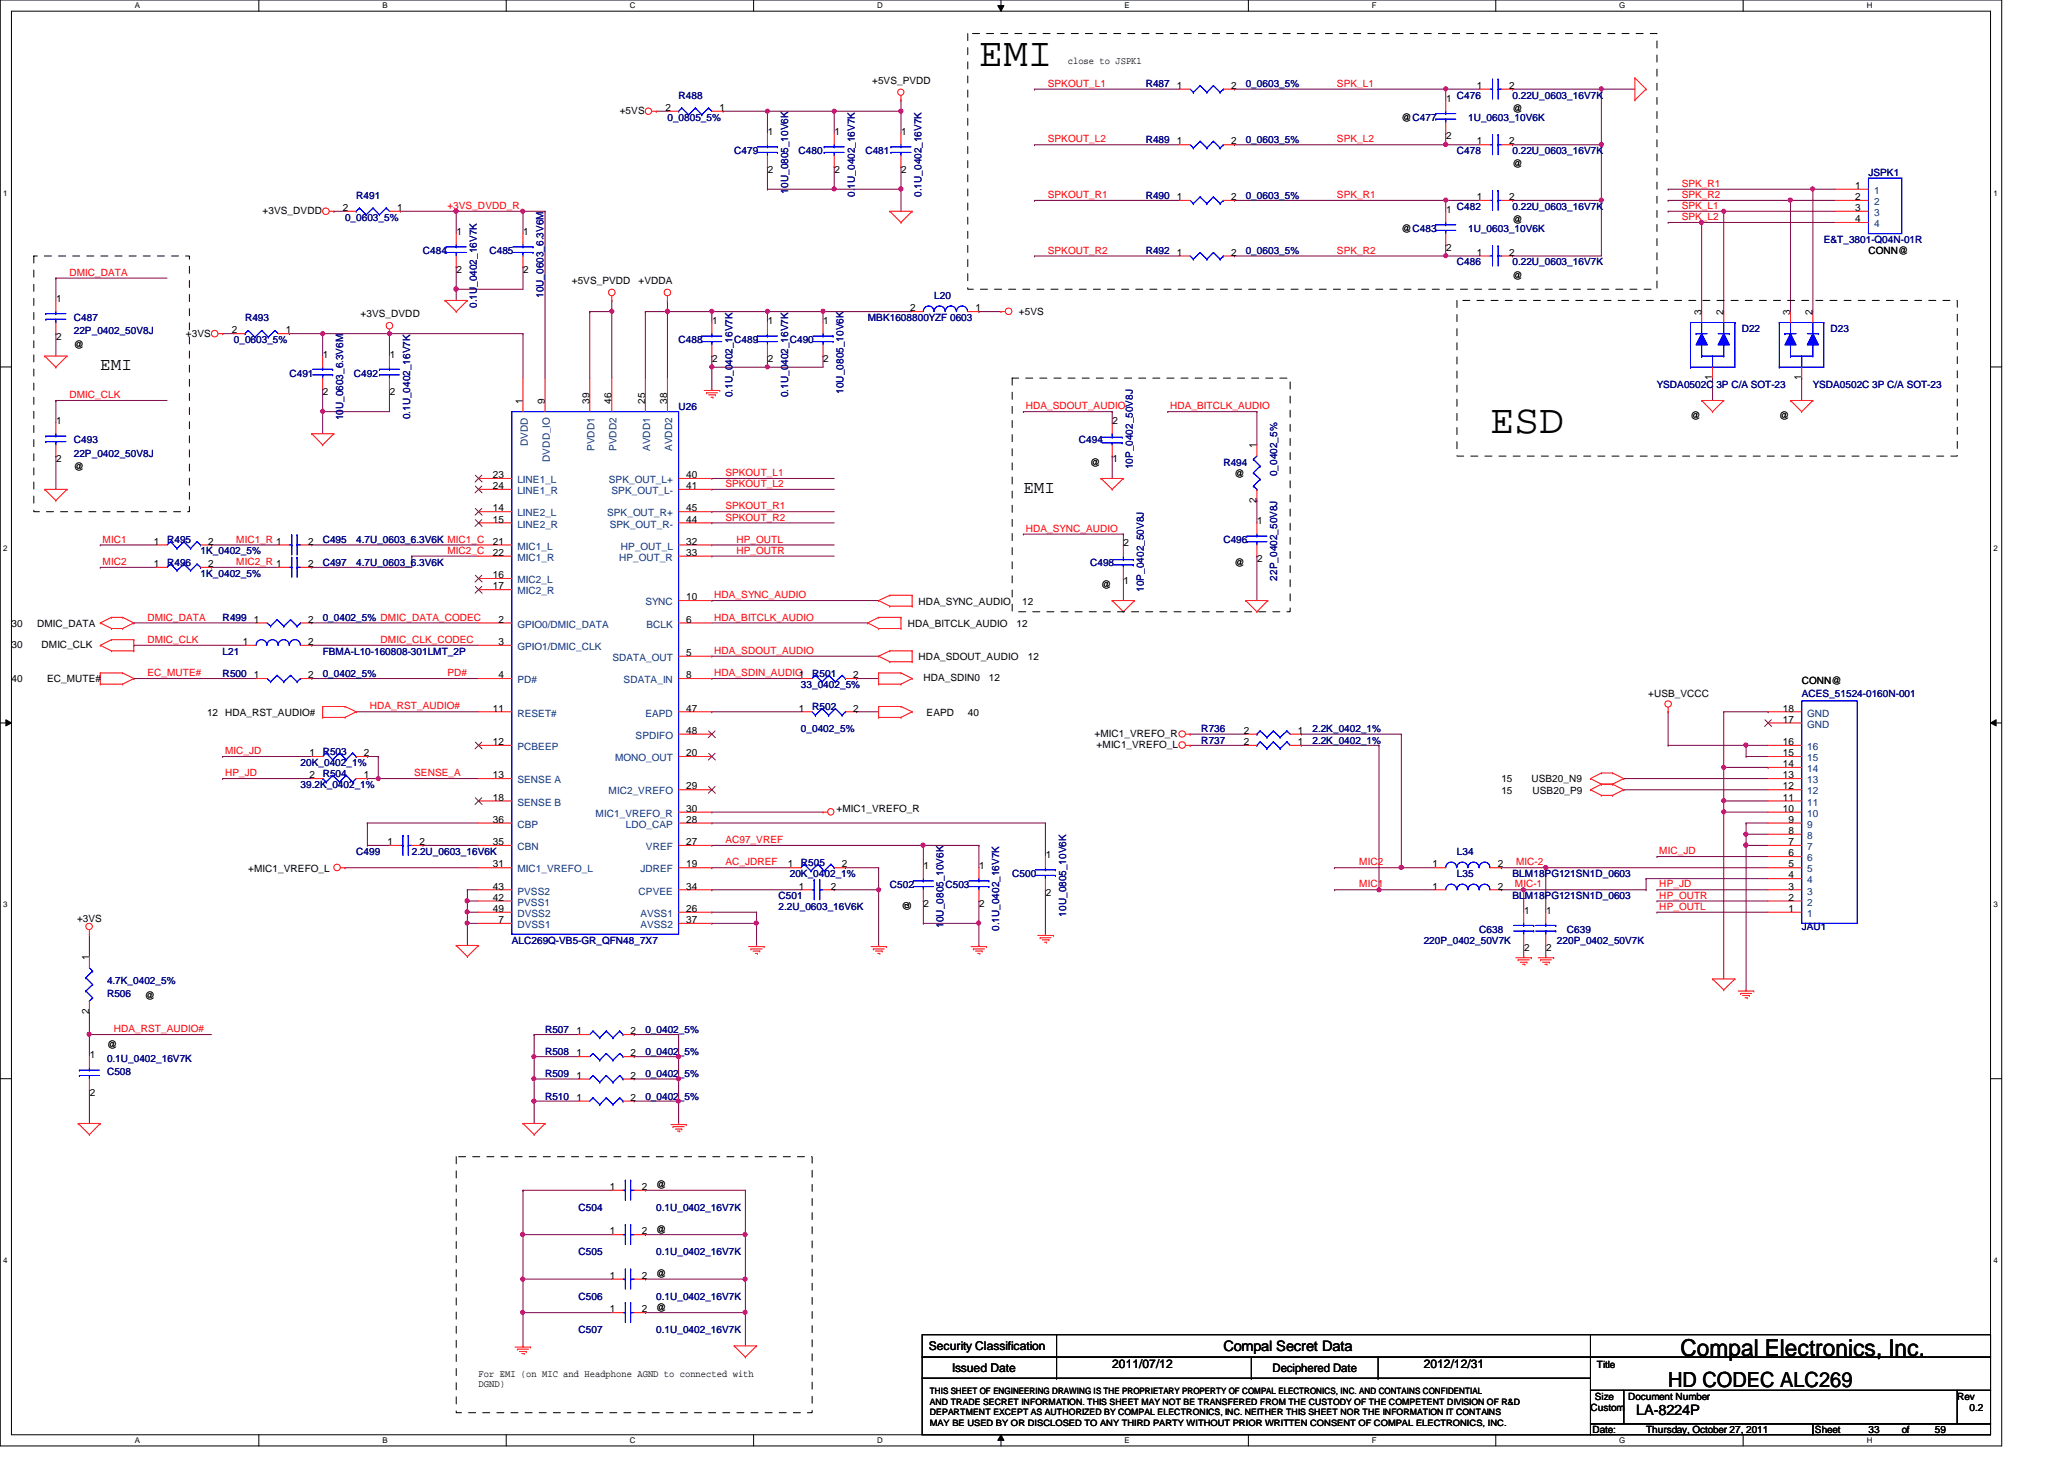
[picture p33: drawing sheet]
<svg xmlns="http://www.w3.org/2000/svg" width="297mm" height="210mm" viewBox="0 0 297 210" stroke-linecap="round" stroke-linejoin="round" font-family="sans-serif">
<defs><g id="words">
<g font-size="5.9">
<text x="140.9" y="9.5">EMI</text>
<text x="214.5" y="62.3">ESD</text>
</g>
<text font-size="3.3" x="241.8" y="195">Compal Electronics, Inc.</text>
<text font-size="3" x="240.1" y="199.6">HD CODEC ALC269</text>
<g font-size="2.5">
<text x="14.4" y="53.3">EMI</text>
<text x="147.3" y="70.9">EMI</text>
</g>
<g font-size="2.1">
<text x="176.1" y="194.4">Compal Secret Data</text>
<text x="235.5" y="203.5">LA-8224P</text>
</g>
<g font-size="1.7">
<text x="133.7" y="194.3">Security Classification</text>
<text x="137" y="197.3">Issued Date</text>
<text x="160.1" y="196.8">2011/07/12</text>
<text x="183.1" y="197.4">Deciphered Date</text>
<text x="204.9" y="196.8">2012/12/31</text>
</g>
<g font-size="1.4">
<text x="153.7" y="9.2">close to JSPK1</text>
<text x="89.2" y="16.4">+5VS</text>
<text x="95.8" y="16">2</text>
<text x="103.5" y="16">1</text>
<text x="125.5" y="12.1">+5VS_PVDD</text>
<text x="169.4" y="12.8">1</text>
<text x="177.2" y="12.8">2</text>
<text x="201.7" y="17.4">@C477</text>
<text x="208.1" y="14.6">1</text>
<text x="212.6" y="12.8">1</text>
<text x="217.2" y="12.8">2</text>
<text x="217.7" y="16.1">@</text>
<text x="110.5" y="19.4">1</text>
<text x="120.1" y="19.4">1</text>
<text x="129.7" y="19.4">1</text>
<text x="169.4" y="20.8">1</text>
<text x="177.2" y="20.8">2</text>
<text x="208.1" y="20.1">2</text>
<text x="212.6" y="20.8">1</text>
<text x="217.2" y="20.8">2</text>
<text x="110.5" y="24.8">2</text>
<text x="120.1" y="24.8">2</text>
<text x="129.7" y="24.8">2</text>
<text x="169.4" y="28.8">1</text>
<text x="177.2" y="28.8">2</text>
<text x="212.6" y="28.8">1</text>
<text x="217.2" y="28.8">2</text>
<text x="217.7" y="24.1">@</text>
<text x="267" y="27.2">1</text>
<text x="267" y="28.8">2</text>
<text x="37.8" y="30.8">+3VS_DVDD</text>
<text x="49.4" y="30.4">2</text>
<text x="57.1" y="30.4">1</text>
<text x="65.7" y="33.8">1</text>
<text x="75.3" y="33.8">1</text>
<text x="201.7" y="33.4">@C483</text>
<text x="208.1" y="30.6">1</text>
<text x="217.7" y="32.1">@</text>
<text x="267" y="30.4">3</text>
<text x="267" y="32">4</text>
<text x="65.7" y="39.3">2</text>
<text x="75.3" y="39.3">2</text>
<text x="82.3" y="40.9">+5VS_PVDD</text>
<text x="91.9" y="40.9">+VDDA</text>
<text x="169.4" y="36.8">1</text>
<text x="177.2" y="36.8">2</text>
<text x="208.1" y="36.1">2</text>
<text x="212.6" y="36.8">1</text>
<text x="217.2" y="36.8">2</text>
<text x="217.7" y="40.1">@</text>
<text x="268.9" y="36.6">CONN@</text>
<text x="8.1" y="43.4">1</text>
<text x="33.4" y="48">2</text>
<text x="41.1" y="48">1</text>
<text x="51.9" y="45.7">+3VS_DVDD</text>
<text x="102.5" y="46.6">1</text>
<text x="110.5" y="46.6">1</text>
<text x="118.5" y="46.6">1</text>
<text x="131" y="44.8">2</text>
<text x="140.4" y="44.8">1</text>
<text x="146.6" y="45.4">+5VS</text>
<text x="244.9" y="45.3" transform="rotate(-90 244.9 45.3)">3</text>
<text x="248" y="45.3" transform="rotate(-90 248 45.3)">2</text>
<text x="257.6" y="45.3" transform="rotate(-90 257.6 45.3)">3</text>
<text x="260.9" y="45.3" transform="rotate(-90 260.9 45.3)">2</text>
<text x="8.1" y="48.9">2</text>
<text x="10.6" y="50">@</text>
<text x="26.8" y="48.4">+3VS</text>
<text x="46.5" y="51.4">1</text>
<text x="56.1" y="51.4">1</text>
<text x="102.5" y="52.1">2</text>
<text x="110.5" y="52.1">2</text>
<text x="118.5" y="52.1">2</text>
<text x="46.5" y="56.9">2</text>
<text x="56.1" y="56.9">2</text>
<text x="75.2" y="58.1" transform="rotate(-90 75.2 58.1)">1</text>
<text x="78.4" y="58.1" transform="rotate(-90 78.4 58.1)">9</text>
<text x="84.8" y="58.1" transform="rotate(-90 84.8 58.1)">39</text>
<text x="88" y="58.1" transform="rotate(-90 88 58.1)">46</text>
<text x="92.8" y="58.1" transform="rotate(-90 92.8 58.1)">25</text>
<text x="96" y="58.1" transform="rotate(-90 96 58.1)">38</text>
<text x="246.4" y="54.7" transform="rotate(-90 246.4 54.7)">1</text>
<text x="259.2" y="54.7" transform="rotate(-90 259.2 54.7)">1</text>
<text x="8.1" y="61">1</text>
<text x="160.1" y="61">2</text>
<text x="180.8" y="64.5" transform="rotate(-90 180.8 64.5)">1</text>
<text x="243.3" y="60.2">@</text>
<text x="256.1" y="60.2">@</text>
<text x="8.1" y="66.5">2</text>
<text x="10.6" y="67.6">@</text>
<text x="70.9" y="68.8">23</text>
<text x="70.9" y="70.4">24</text>
<text x="98.8" y="68.8">40</text>
<text x="98.8" y="70.4">41</text>
<text x="156.9" y="67">@</text>
<text x="160.1" y="66.5">1</text>
<text x="177.7" y="68.6">@</text>
<text x="70.9" y="73.6">14</text>
<text x="70.9" y="75.2">15</text>
<text x="98.8" y="73.6">45</text>
<text x="98.8" y="75.2">44</text>
<text x="180.8" y="72.3" transform="rotate(-90 180.8 72.3)">2</text>
<text x="180.9" y="75.4">1</text>
<text x="22.1" y="78.4">1</text>
<text x="22.1" y="81.6">1</text>
<text x="30" y="78.4">2</text>
<text x="30" y="81.6">2</text>
<text x="44.4" y="81.6">2</text>
<text x="44.4" y="78.4">2</text>
<text x="70.9" y="78.4">21</text>
<text x="70.9" y="80">22</text>
<text x="70.9" y="83.2">16</text>
<text x="98.8" y="78.4">32</text>
<text x="98.8" y="80">33</text>
<text x="161.7" y="78.6">2</text>
<text x="177.7" y="81.4">@</text>
<text x="180.9" y="80.9">2</text>
<text x="36.5" y="89.6">1</text>
<text x="44.4" y="89.6">2</text>
<text x="70.9" y="84.8">17</text>
<text x="71.8" y="89.6">2</text>
<text x="98.8" y="86.4">10</text>
<text x="98.8" y="89.6">6</text>
<text x="132.2" y="87">HDA_SYNC_AUDIO</text>
<text x="147.1" y="87">12</text>
<text x="158.5" y="84.6">@</text>
<text x="161.7" y="84.1">1</text>
<text x="1.6" y="93.2">30</text>
<text x="1.6" y="90.2">30</text>
<text x="5.3" y="90.2">DMIC_DATA</text>
<text x="6" y="93.2">DMIC_CLK</text>
<text x="35" y="92.8">1</text>
<text x="44.4" y="92.8">2</text>
<text x="71.8" y="92.8">3</text>
<text x="98.8" y="94.4">5</text>
<text x="130.6" y="90.2">HDA_BITCLK_AUDIO</text>
<text x="132.2" y="95">HDA_SDOUT_AUDIO</text>
<text x="146.3" y="90.2">12</text>
<text x="147.9" y="95">12</text>
<text x="1.6" y="98.2">40</text>
<text x="6.8" y="98.2">EC_MUTE#</text>
<text x="36.5" y="97.6">1</text>
<text x="44.4" y="97.6">2</text>
<text x="71.8" y="97.6">4</text>
<text x="98.8" y="97.6">8</text>
<text x="122.8" y="97.6">2</text>
<text x="132.9" y="98">HDA_SDIN0</text>
<text x="142.3" y="98">12</text>
<text x="237.2" y="100.2">+USB_VCCC</text>
<text x="259.3" y="98.3">CONN@</text>
<text x="29.8" y="103">12 HDA_RST_AUDIO#</text>
<text x="70.9" y="107.2">12</text>
<text x="70.9" y="102.4">11</text>
<text x="98.8" y="102.4">47</text>
<text x="98.8" y="105.6">48</text>
<text x="115" y="102.4">1</text>
<text x="122.8" y="102.4">2</text>
<text x="133.3" y="103">EAPD</text>
<text x="139.3" y="103">40</text>
<text x="157.5" y="106">+MIC1_VREFO_R</text>
<text x="157.8" y="107.6">+MIC1_VREFO_L</text>
<text x="179" y="105.6">2</text>
<text x="179" y="107.2">2</text>
<text x="186.8" y="105.6">1</text>
<text x="186.8" y="107.2">1</text>
<text x="256.6" y="107.2">16</text>
<text x="256.6" y="104">17</text>
<text x="256.6" y="102.4">18</text>
<text x="44.5" y="108.8">1</text>
<text x="44.5" y="112">2</text>
<text x="52.4" y="108.8">2</text>
<text x="52.4" y="112">1</text>
<text x="70.9" y="112">13</text>
<text x="98.8" y="113.6">29</text>
<text x="98.8" y="108.8">20</text>
<text x="216.1" y="112.6">15</text>
<text x="220.4" y="112.6">USB20_N9</text>
<text x="256.6" y="113.6">12</text>
<text x="256.6" y="112">13</text>
<text x="256.6" y="110.4">14</text>
<text x="256.6" y="108.8">15</text>
<text x="70.9" y="118.4">36</text>
<text x="70.9" y="115.2">18</text>
<text x="98.8" y="118.4">28</text>
<text x="98.8" y="116.8">30</text>
<text x="120.4" y="116.9">+MIC1_VREFO_R</text>
<text x="216.1" y="114.2">15</text>
<text x="220.6" y="114.2">USB20_P9</text>
<text x="256.6" y="116.8">10</text>
<text x="256.6" y="115.2">11</text>
<text x="257.4" y="120">8</text>
<text x="257.4" y="118.4">9</text>
<text x="35.7" y="125.5">+MIC1_VREFO_L</text>
<text x="55.7" y="121.6">1</text>
<text x="60.4" y="121.6">2</text>
<text x="70.9" y="124.8">31</text>
<text x="70.9" y="121.6">35</text>
<text x="98.8" y="124.8">19</text>
<text x="98.8" y="121.6">27</text>
<text x="113.4" y="124.8">1</text>
<text x="121.2" y="124.8">2</text>
<text x="132.9" y="125">1</text>
<text x="140.9" y="125">1</text>
<text x="150.5" y="123.4">1</text>
<text x="206.2" y="124.8">1</text>
<text x="215.6" y="124.8">2</text>
<text x="257.4" y="124.8">5</text>
<text x="257.4" y="123.2">6</text>
<text x="257.4" y="121.6">7</text>
<text x="70.9" y="129.6">42</text>
<text x="70.9" y="128">43</text>
<text x="70.9" y="131.2">49</text>
<text x="98.8" y="131.2">26</text>
<text x="98.8" y="128">34</text>
<text x="115" y="128">1</text>
<text x="119.5" y="128">2</text>
<text x="131" y="131.1" transform="rotate(-90 131 131.1)">@</text>
<text x="132.9" y="130.5">2</text>
<text x="140.9" y="130.5">2</text>
<text x="150.5" y="128.9">2</text>
<text x="206.2" y="128">1</text>
<text x="215.6" y="128">2</text>
<text x="219.3" y="131.4">1</text>
<text x="222.5" y="131.4">1</text>
<text x="257.4" y="131.2">1</text>
<text x="257.4" y="129.6">2</text>
<text x="257.4" y="128">3</text>
<text x="257.4" y="126.4">4</text>
<text x="11.1" y="132.6">+3VS</text>
<text x="71.8" y="132.8">7</text>
<text x="98.8" y="132.8">37</text>
<text x="219.3" y="136.9">2</text>
<text x="222.5" y="136.9">2</text>
<text x="12.8" y="138.1" transform="rotate(-90 12.8 138.1)">1</text>
<text x="20.9" y="143.8">@</text>
<text x="12.8" y="145.9" transform="rotate(-90 12.8 145.9)">2</text>
<text x="83" y="148.8">1</text>
<text x="90.8" y="148.8">2</text>
<text x="12.9" y="152.2">1</text>
<text x="15.4" y="150.8">@</text>
<text x="83" y="152">1</text>
<text x="83" y="155.2">1</text>
<text x="90.8" y="152">2</text>
<text x="90.8" y="155.2">2</text>
<text x="12.9" y="157.7">2</text>
<text x="83" y="158.4">1</text>
<text x="90.8" y="158.4">2</text>
<text x="87.8" y="171.2">1</text>
<text x="92.4" y="171.2">2</text>
<text x="94.4" y="171">@</text>
<text x="87.8" y="177.6">1</text>
<text x="92.4" y="177.6">2</text>
<text x="94.4" y="177.4">@</text>
<text x="87.8" y="184">1</text>
<text x="92.4" y="184">2</text>
<text x="94.4" y="183.8">@</text>
<text x="87.8" y="188.8">1</text>
<text x="92.4" y="188.8">2</text>
<text x="94.4" y="188.6">@</text>
<text x="229.8" y="196.8">Title</text>
<text x="68.9" y="198">For EMI (on MIC and Headphone AGND to connected with</text>
<text x="68.9" y="199.6">DGND)</text>
<text x="228.9" y="203">Custom</text>
<text x="229.5" y="201.4">Size</text>
<text x="234.3" y="201.4">Document Number</text>
<text x="281.7" y="201.4">Rev</text>
<text x="283.5" y="203">0.2</text>
<text x="229.2" y="206.2">Date:</text>
<text x="236.9" y="206.2">Thursday, October 27, 2011</text>
<text x="261.2" y="206.2">Sheet</text>
<text x="268.9" y="206.2">33</text>
<text x="273.7" y="206.2">of</text>
<text x="278.5" y="206.2">59</text>
</g>
<g font-size="1.4" fill="#000080">
<text x="96.1" y="17.4">0_0805_5%</text>
<text x="97.7" y="14.2">R488</text>
<text x="164.9" y="12.6">R487</text>
<text x="179.3" y="12.6">0_0603_5%</text>
<text x="209.7" y="14.2">C476</text>
<text x="211.3" y="17.4">1U_0603_10V6K</text>
<text x="217.7" y="14.2">0.22U_0603_16V7K</text>
<text x="105.7" y="22.2">C479</text>
<text x="114.9" y="22.2">C480</text>
<text x="124.5" y="22.2">C481</text>
<text x="164.9" y="20.6">R489</text>
<text x="179.3" y="20.6">0_0603_5%</text>
<text x="209.7" y="22.2">C478</text>
<text x="217.7" y="22.2">0.22U_0603_16V7K</text>
<text x="51.3" y="28.6">R491</text>
<text x="113.4" y="27.9" transform="rotate(-90 113.4 27.9)">10U_0805_10V6K</text>
<text x="123" y="28.3" transform="rotate(-90 123 28.3)">0.1U_0402_16V7K</text>
<text x="132.6" y="28.3" transform="rotate(-90 132.6 28.3)">0.1U_0402_16V7K</text>
<text x="164.9" y="28.6">R490</text>
<text x="179.3" y="28.6">0_0603_5%</text>
<text x="268.9" y="25.4">JSPK1</text>
<text x="49.7" y="31.7">0_0603_5%</text>
<text x="209.7" y="30.2">C482</text>
<text x="211.3" y="33.4">1U_0603_10V6K</text>
<text x="217.7" y="30.2">0.22U_0603_16V7K</text>
<text x="262.5" y="35">E&amp;T_3801-Q04N-01R</text>
<text x="60.9" y="36.6">C484</text>
<text x="70.4" y="36.6">C485</text>
<text x="164.9" y="36.6">R492</text>
<text x="179.3" y="36.6">0_0603_5%</text>
<text x="209.7" y="38.2">C486</text>
<text x="217.7" y="38.2">0.22U_0603_16V7K</text>
<text x="10.6" y="46.2">C487</text>
<text x="35.3" y="46.2">R493</text>
<text x="68.6" y="44.3" transform="rotate(-90 68.6 44.3)">0.1U_0402_16V7K</text>
<text x="78.2" y="42.9" transform="rotate(-90 78.2 42.9)">10U_0603_6.3V6M</text>
<text x="124.9" y="46.2">MBK1608800YZF 0603</text>
<text x="134.4" y="43">L20</text>
<text x="250.7" y="47.8">D22</text>
<text x="263.4" y="47.8">D23</text>
<text x="10.6" y="48.1">22P_0402_50V8J</text>
<text x="33.7" y="49.4">0_0603_5%</text>
<text x="97.7" y="49.4">C488</text>
<text x="105.7" y="49.4">C489</text>
<text x="113.7" y="49.4">C490</text>
<text x="41.7" y="54.2">C491</text>
<text x="50.9" y="54.2">C492</text>
<text x="97.7" y="59">U26</text>
<text x="105.4" y="57.1" transform="rotate(-90 105.4 57.1)">0.1U_0402_16V7K</text>
<text x="113.4" y="57.1" transform="rotate(-90 113.4 57.1)">0.1U_0402_16V7K</text>
<text x="121.4" y="56.6" transform="rotate(-90 121.4 56.6)">10U_0805_10V6K</text>
<text x="238.5" y="55.8">YSDA0502C 3P C/A SOT-23</text>
<text x="260.9" y="55.8">YSDA0502C 3P C/A SOT-23</text>
<text x="10.6" y="63.8">C493</text>
<text x="10.6" y="65.7">22P_0402_50V8J</text>
<text x="49.4" y="60.5" transform="rotate(-90 49.4 60.5)">10U_0603_6.3V6M</text>
<text x="59" y="60.3" transform="rotate(-90 59 60.3)">0.1U_0402_16V7K</text>
<text x="155.3" y="63.8">C494</text>
<text x="163" y="67.5" transform="rotate(-90 163 67.5)">10P_0402_50V8J</text>
<text x="176.1" y="67">R494</text>
<text x="183.8" y="68.5" transform="rotate(-90 183.8 68.5)">0_0402_5%</text>
<text x="24" y="78.2">R495</text>
<text x="24" y="81.4">R496</text>
<text x="28.9" y="79.8">1K_0402_5%</text>
<text x="28.9" y="83">1K_0402_5%</text>
<text x="46.4" y="81.4">C497</text>
<text x="46.4" y="78.2">C495</text>
<text x="51.3" y="81.4">4.7U_0603_6.3V6K</text>
<text x="51.3" y="78.2">4.7U_0603_6.3V6K MIC1_C</text>
<text x="156.9" y="81.4">C498</text>
<text x="176.1" y="78.2">C496</text>
<text x="183.8" y="83.5" transform="rotate(-90 183.8 83.5)">22P_0402_50V8J</text>
<text x="32" y="89.4">R499</text>
<text x="46.4" y="89.4">0_0402_5% DMIC_DATA_CODEC</text>
<text x="164.6" y="85.1" transform="rotate(-90 164.6 85.1)">10P_0402_50V8J</text>
<text x="32" y="94.2">L21</text>
<text x="46.4" y="94.2">FBMA-L10-160808-301LMT_2P</text>
<text x="32" y="97.4">R500</text>
<text x="46.4" y="97.4">0_0402_5%</text>
<text x="115.3" y="99">33_0402_5%</text>
<text x="116.9" y="97.4">R501</text>
<text x="259.3" y="100.2">ACES_51524-0160N-001</text>
<text x="115.3" y="105.4">0_0402_5%</text>
<text x="116.9" y="102.2">R502</text>
<text x="172.9" y="105.4">R736</text>
<text x="172.9" y="107">R737</text>
<text x="188.9" y="105.4">2.2K_0402_1%</text>
<text x="188.9" y="107">2.2K_0402_1%</text>
<text x="43.3" y="110.2">20K_0402_1%</text>
<text x="43.3" y="113.4">39.2K_0402_1%</text>
<text x="46.4" y="108.6">R503</text>
<text x="46.4" y="111.8">R504</text>
<text x="51.3" y="123">C499</text>
<text x="59.3" y="123">2.2U_0603_16V6K</text>
<text x="115.3" y="124.6">R505</text>
<text x="209.7" y="123">L34</text>
<text x="112.1" y="129.4">C501</text>
<text x="112.1" y="131">2.2U_0603_16V6K</text>
<text x="113.7" y="126.2">20K_0402_1%</text>
<text x="128.1" y="127.8">C502</text>
<text x="136.1" y="127.8">C503</text>
<text x="145.7" y="126.2">C500</text>
<text x="153.4" y="131.9" transform="rotate(-90 153.4 131.9)">10U_0805_10V6K</text>
<text x="209.7" y="126.2">L35</text>
<text x="217.7" y="129.4">BLM18PG121SN1D_0603</text>
<text x="217.7" y="126.2">BLM18PG121SN1D_0603</text>
<text x="73.7" y="135.8">ALC269Q-VB5-GR_QFN48_7X7</text>
<text x="135.8" y="133.5" transform="rotate(-90 135.8 133.5)">10U_0805_10V6K</text>
<text x="143.8" y="133.9" transform="rotate(-90 143.8 133.9)">0.1U_0402_16V7K</text>
<text x="204.9" y="135.8">220P_0402_50V7K</text>
<text x="212.9" y="134.2">C638</text>
<text x="224.1" y="135.8">220P_0402_50V7K</text>
<text x="225.5" y="134.2">C639</text>
<text x="259.3" y="133.9">JAU1</text>
<text x="15.4" y="143.5">R506</text>
<text x="15.4" y="141.5">4.7K_0402_5%</text>
<text x="78.4" y="148.6">R507</text>
<text x="92.9" y="148.6">0_0402_5%</text>
<text x="15.4" y="154.6">C508</text>
<text x="15.4" y="152.7">0.1U_0402_16V7K</text>
<text x="78.4" y="151.8">R508</text>
<text x="78.4" y="155">R509</text>
<text x="92.9" y="151.8">0_0402_5%</text>
<text x="92.9" y="155">0_0402_5%</text>
<text x="78.4" y="158.2">R510</text>
<text x="92.9" y="158.2">0_0402_5%</text>
<text x="83.3" y="174.2">C504</text>
<text x="94.4" y="174.2">0.1U_0402_16V7K</text>
<text x="83.3" y="180.6">C505</text>
<text x="94.4" y="180.6">0.1U_0402_16V7K</text>
<text x="83.3" y="191.8">C507</text>
<text x="83.3" y="187">C506</text>
<text x="94.4" y="191.8">0.1U_0402_16V7K</text>
<text x="94.4" y="187">0.1U_0402_16V7K</text>
</g>
<g font-size="1.4" fill="#f00">
<text x="150.8" y="12.5">SPKOUT_L1</text>
<text x="192.4" y="12.5">SPK_L1</text>
<text x="150.8" y="20.5">SPKOUT_L2</text>
<text x="192.4" y="20.5">SPK_L2</text>
<text x="150.8" y="28.5">SPKOUT_R1</text>
<text x="192.4" y="28.5">SPK_R1</text>
<text x="242" y="28.5">SPK_R2</text>
<text x="242" y="26.9">SPK_R1</text>
<text x="64.4" y="30.1">+3VS_DVDD_R</text>
<text x="242" y="30.1">SPK_L1</text>
<text x="242" y="31.7">SPK_L2</text>
<text x="10" y="39.7">DMIC_DATA</text>
<text x="150.8" y="36.5">SPKOUT_R2</text>
<text x="192.4" y="36.5">SPK_R2</text>
<text x="10" y="57.3">DMIC_CLK</text>
<text x="147.6" y="58.9">HDA_SDOUT_AUDIO</text>
<text x="168.4" y="58.9">HDA_BITCLK_AUDIO</text>
<text x="104.4" y="68.5">SPKOUT_L1</text>
<text x="104.4" y="70.1">SPKOUT_L2</text>
<text x="104.4" y="73.3">SPKOUT_R1</text>
<text x="104.4" y="74.9">SPKOUT_R2</text>
<text x="147.6" y="76.5">HDA_SYNC_AUDIO</text>
<text x="14.8" y="78.1">MIC1</text>
<text x="14.8" y="81.3">MIC2</text>
<text x="34" y="78.1">MIC1_R 1</text>
<text x="34" y="81.3">MIC2_R 1</text>
<text x="64.4" y="79.7">MIC2_C</text>
<text x="106" y="78.1">HP_OUTL</text>
<text x="106" y="79.7">HP_OUTR</text>
<text x="21.2" y="89.3">DMIC_DATA</text>
<text x="102.8" y="86.1">HDA_SYNC_AUDIO</text>
<text x="102.8" y="89.3">HDA_BITCLK_AUDIO</text>
<text x="21.2" y="92.5">DMIC_CLK</text>
<text x="54.8" y="92.5">DMIC_CLK_CODEC</text>
<text x="102.8" y="94.1">HDA_SDOUT_AUDIO</text>
<text x="21.2" y="97.3">EC_MUTE#</text>
<text x="64.4" y="97.3">PD#</text>
<text x="102.8" y="97.3">HDA_SDIN_AUDIO1</text>
<text x="53.2" y="102.1">HDA_RST_AUDIO#</text>
<text x="32.4" y="111.7">HP_JD</text>
<text x="32.4" y="108.5">MIC_JD</text>
<text x="59.6" y="111.7">SENSE_A</text>
<text x="104.4" y="124.5">AC_JDREF</text>
<text x="104.4" y="121.3">AC97_VREF</text>
<text x="195.6" y="124.5">MIC2</text>
<text x="218.2" y="124.5">MIC-2</text>
<text x="238.8" y="122.9">MIC_JD</text>
<text x="195.6" y="127.7">MIC1</text>
<text x="218" y="127.7">MIC-1</text>
<text x="238.8" y="127.7">HP_JD</text>
<text x="238.8" y="129.3">HP_OUTR</text>
<text x="238.8" y="130.9">HP_OUTL</text>
<text x="16.4" y="148.5">HDA_RST_AUDIO#</text>
</g>
<g font-size="1.4" fill="#004080">
<text x="269.7" y="27.9">1</text>
<text x="269.7" y="29.5">2</text>
<text x="269.7" y="31.1">3</text>
<text x="269.7" y="32.7">4</text>
<text x="75.9" y="64.2" transform="rotate(-90 75.9 64.2)">DVDD</text>
<text x="85.6" y="64.9" transform="rotate(-90 85.6 64.9)">PVDD1</text>
<text x="88.7" y="64.9" transform="rotate(-90 88.7 64.9)">PVDD2</text>
<text x="93.6" y="64.9" transform="rotate(-90 93.6 64.9)">AVDD1</text>
<text x="96.7" y="64.9" transform="rotate(-90 96.7 64.9)">AVDD2</text>
<text x="74.5" y="69.5">LINE1_L</text>
<text x="74.5" y="71.1">LINE1_R</text>
<text x="79.1" y="66.5" transform="rotate(-90 79.1 66.5)">DVDD_IO</text>
<text x="87.6" y="69.5">SPK_OUT_L+</text>
<text x="88" y="71.1">SPK_OUT_L-</text>
<text x="74.5" y="74.3">LINE2_L</text>
<text x="74.5" y="75.9">LINE2_R</text>
<text x="87.4" y="74.3">SPK_OUT_R+</text>
<text x="87.8" y="75.9">SPK_OUT_R-</text>
<text x="74.5" y="79.1">MIC1_L</text>
<text x="74.5" y="80.7">MIC1_R</text>
<text x="74.5" y="83.9">MIC2_L</text>
<text x="89.1" y="80.7">HP_OUT_R</text>
<text x="89.4" y="79.1">HP_OUT_L</text>
<text x="74.5" y="85.5">MIC2_R</text>
<text x="92.9" y="87.1">SYNC</text>
<text x="74.5" y="90.3">GPIO0/DMIC_DATA</text>
<text x="74.5" y="93.5">GPIO1/DMIC_CLK</text>
<text x="88.1" y="95.1">SDATA_OUT</text>
<text x="93" y="90.3">BCLK</text>
<text x="74.5" y="98.3">PD#</text>
<text x="89.7" y="98.3">SDATA_IN</text>
<text x="74.5" y="107.9">PCBEEP</text>
<text x="74.5" y="103.1">RESET#</text>
<text x="91.5" y="106.3">SPDIFO</text>
<text x="92.9" y="103.1">EAPD</text>
<text x="260.1" y="107.9">16</text>
<text x="260.1" y="104.7">GND</text>
<text x="260.1" y="103.1">GND</text>
<text x="74.5" y="112.7">SENSE A</text>
<text x="88.5" y="109.5">MONO_OUT</text>
<text x="260.1" y="112.7">13</text>
<text x="260.1" y="111.1">14</text>
<text x="260.1" y="109.5">15</text>
<text x="74.5" y="119.1">CBP</text>
<text x="74.5" y="115.9">SENSE B</text>
<text x="85.7" y="117.5">MIC1_VREFO_R</text>
<text x="87.6" y="114.3">MIC2_VREFO</text>
<text x="90.1" y="119.1">LDO_CAP</text>
<text x="260.1" y="119.1">9</text>
<text x="260.1" y="117.5">10</text>
<text x="260.1" y="115.9">11</text>
<text x="260.1" y="114.3">12</text>
<text x="74.5" y="125.5">MIC1_VREFO_L</text>
<text x="74.5" y="122.3">CBN</text>
<text x="92.2" y="125.5">JDREF</text>
<text x="93" y="122.3">VREF</text>
<text x="260.1" y="125.5">5</text>
<text x="260.1" y="123.9">6</text>
<text x="260.1" y="122.3">7</text>
<text x="260.1" y="120.7">8</text>
<text x="74.5" y="130.3">PVSS1</text>
<text x="74.5" y="128.7">PVSS2</text>
<text x="74.5" y="131.9">DVSS2</text>
<text x="91.9" y="128.7">CPVEE</text>
<text x="92.2" y="131.9">AVSS1</text>
<text x="260.1" y="131.9">1</text>
<text x="260.1" y="130.3">2</text>
<text x="260.1" y="128.7">3</text>
<text x="260.1" y="127.1">4</text>
<text x="74.5" y="133.5">DVSS1</text>
<text x="92.2" y="133.5">AVSS2</text>
</g>
<g font-size="1.3">
<text x="133.8" y="203.6">DEPARTMENT EXCEPT AS AUTHORIZED BY COMPAL ELECTRONICS, INC. NEITHER THIS SHEET NOR THE INFORMATION IT CONTAINS</text>
<text x="133.8" y="200.6">THIS SHEET OF ENGINEERING DRAWING IS THE PROPRIETARY PROPERTY OF COMPAL ELECTRONICS, INC. AND CONTAINS CONFIDENTIAL</text>
<text x="133.8" y="202.1">AND TRADE SECRET INFORMATION. THIS SHEET MAY NOT BE TRANSFERED FROM THE CUSTODY OF THE COMPETENT DIVISION OF R&amp;D</text>
<text x="133.8" y="205.1">MAY BE USED BY OR DISCLOSED TO ANY THIRD PARTY WITHOUT PRIOR WRITTEN CONSENT OF COMPAL ELECTRONICS, INC.</text>
</g>
<g font-size="1.1">
<text x="19.4" y="1.1">A</text>
<text x="55" y="1.1">B</text>
<text x="90.6" y="1.1">C</text>
<text x="126.2" y="1.1">D</text>
<text x="161.8" y="1.1">E</text>
<text x="197.4" y="1.1">F</text>
<text x="233" y="1.1">G</text>
<text x="268.6" y="1.1">H</text>
<text x=".5" y="28.2">1</text>
<text x="286.9" y="28.2">1</text>
<text x=".5" y="79.3">2</text>
<text x="286.9" y="79.3">2</text>
<text x=".5" y="130.6">3</text>
<text x="286.9" y="130.6">3</text>
<text x=".5" y="181.7">4</text>
<text x="286.9" y="181.7">4</text>
<text x="19.4" y="207.6">A</text>
<text x="55" y="207.6">B</text>
<text x="90.6" y="207.6">C</text>
<text x="126.2" y="207.6">D</text>
<text x="161.8" y="207.6">E</text>
<text x="197.4" y="207.6">F</text>
<text x="233" y="207.6">G</text>
<text x="268.6" y="207.6">H</text>
</g>
</g></defs>
<path d="M0 0h288.1v208h-288.1zM1.6 1.6h284.9v204.8h-284.9z" fill="none" stroke="#000" stroke-width=".14"/>
<g fill="#fff">
<path d="M19.4 .2h.7v1.2h-.7z"/>
<path d="M19.4 206.6h.7v1.2h-.7z"/>
</g>
<path d="M37.3 0v1.6M37.3 206.4v1.6" fill="none" stroke="#000" stroke-width=".14"/>
<g fill="#fff">
<path d="M55 .2h.7v1.2h-.7z"/>
<path d="M55 206.6h.7v1.2h-.7z"/>
</g>
<path d="M72.9 0v1.6M72.9 206.4v1.6" fill="none" stroke="#000" stroke-width=".14"/>
<g fill="#fff">
<path d="M90.6 .2h.8v1.2h-.8z"/>
<path d="M90.6 206.6h.8v1.2h-.8z"/>
</g>
<path d="M108.5 0v1.6M108.5 206.4v1.6" fill="none" stroke="#000" stroke-width=".14"/>
<g fill="#fff">
<path d="M126.2 .2h.8v1.2h-.8z"/>
<path d="M126.2 206.6h.8v1.2h-.8z"/>
</g>
<path d="M143.6 .8h.9l-.4 .8zM144.1 0v1.6M144.1 206.4l.4 .8h-.9zM144.1 206.4v1.6" fill="none" stroke="#000" stroke-width=".14"/>
<path d="M143.6 .8h.9l-.4 .8zM144.1 206.4l.4 .8h-.9z" fill="#000"/>
<g fill="#fff">
<path d="M161.8 .2h.8v1.2h-.8z"/>
<path d="M161.8 206.6h.8v1.2h-.8z"/>
</g>
<path d="M179.7 0v1.6M179.7 206.4v1.6" fill="none" stroke="#000" stroke-width=".14"/>
<g fill="#fff">
<path d="M197.4 .2h.7v1.2h-.7z"/>
<path d="M197.4 206.6h.7v1.2h-.7z"/>
</g>
<path d="M215.3 0v1.6M215.3 206.4v1.6" fill="none" stroke="#000" stroke-width=".14"/>
<g fill="#fff">
<path d="M233 .2h.8v1.2h-.8z"/>
<path d="M233 206.6h.8v1.2h-.8z"/>
</g>
<path d="M250.9 0v1.6M250.9 206.4v1.6" fill="none" stroke="#000" stroke-width=".14"/>
<g fill="#fff">
<path d="M268.6 .2h.8v1.2h-.8z"/>
<path d="M268.6 206.6h.8v1.2h-.8z"/>
<path d="M.5 27.2h.6v1.2h-.6z"/>
<path d="M286.9 27.2h.6v1.2h-.6z"/>
<path d="M.5 78.4h.6v1.1h-.6z"/>
<path d="M286.9 78.4h.6v1.1h-.6z"/>
</g>
<path d="M0 52.8h1.6M286.5 52.8h1.6" fill="none" stroke="#000" stroke-width=".14"/>
<g fill="#fff">
<path d="M.5 129.6h.6v1.2h-.6z"/>
<path d="M286.9 129.6h.6v1.2h-.6z"/>
</g>
<path d="M0 104h1.6M.8 103.5l.8 .5-.8 .4zM286.5 104l.8-.5v.9zM286.5 104h1.6" fill="none" stroke="#000" stroke-width=".14"/>
<path d="M.8 103.5l.8 .5-.8 .4zM286.5 104l.8-.5v.9z" fill="#000"/>
<g fill="#fff">
<path d="M.5 180.8h.6v1.1h-.6z"/>
<path d="M286.9 180.8h.6v1.1h-.6z"/>
</g>
<path d="M0 155.2h1.6M286.5 155.2h1.6" fill="none" stroke="#000" stroke-width=".14"/>
<g fill="none" stroke="#800040" stroke-width=".14">
<path d="M96.1 44.8h.1M96.1 44.8h6.3M147.3 59.2h.1M147.3 59.2h12.8M246.5 54.4h.1M246.5 54.4v3.2M102.4 78.4h.1M102.4 78.4h17.7M147.3 76.8h.1M147.3 76.8h14.4M102.4 80h.1M102.4 86.4h.1"/>
<path d="M102.4 94.4h.1M102.4 80h17.7M102.4 86.4h24M102.4 94.4h24M91.3 155.2h.1M91.3 148.8h.1M91.3 155.2h6.4M91.3 148.8h6.4"/>
</g>
<circle cx="96.1" cy="44.8" r=".3" fill="#f0f"/>
<circle cx="96.1" cy="44.8" r=".3" fill="none" stroke="#f0f" stroke-width=".14"/>
<path d="M110.4 44.8h.1M110.4 44.8v1.6M118.4 44.8h.1M118.4 44.8h12.9" fill="none" stroke="#800040" stroke-width=".14"/>
<circle cx="118.4" cy="44.8" r=".3" fill="#f0f"/>
<circle cx="118.4" cy="44.8" r=".3" fill="none" stroke="#f0f" stroke-width=".14"/>
<path d="M102.4 44.8h.1M102.4 44.8v1.6M102.4 44.8h8" fill="none" stroke="#800040" stroke-width=".14"/>
<circle cx="102.4" cy="44.8" r=".3" fill="#f0f"/>
<circle cx="102.4" cy="44.8" r=".3" fill="none" stroke="#f0f" stroke-width=".14"/>
<path d="M41.7 48h.1M41.7 48h4.7M75.3 48h.1M75.3 48v6.4M110.4 44.8h.1M110.4 44.8h8M118.4 44.8h.1M118.4 44.8v1.6M12.9 148.8h.1M12.9 148.8v3.2" fill="none" stroke="#800040" stroke-width=".14"/>
<circle cx="110.4" cy="44.8" r=".3" fill="#f0f"/>
<circle cx="110.4" cy="44.8" r=".3" fill="none" stroke="#f0f" stroke-width=".14"/>
<path d="M84.9 44.8h.1M84.9 44.8v9.6M84.9 44.8h3.1" fill="none" stroke="#800040" stroke-width=".14"/>
<circle cx="88.1" cy="44.8" r=".3" fill="#f0f"/>
<circle cx="88.1" cy="44.8" r=".3" fill="none" stroke="#f0f" stroke-width=".14"/>
<g fill="none" stroke="#800040" stroke-width=".14">
<path d="M32 48h.1M32 48h1.7M46.4 48h.1M46.4 48h9.6M88 44.8h.1M88 43.2h.1M88 43.2v11.2M140.9 44.8h.1M140.9 44.8h3.2M52.9 118.4h.1M52.9 118.4v3.2M52.9 118.4h16"/>
<path d="M52.9 121.6h.1M52.9 121.6h3.1M60.9 121.6h.1M60.9 121.6h8"/>
</g>
<circle cx="56" cy="48" r=".3" fill="#f0f"/>
<circle cx="56" cy="48" r=".3" fill="none" stroke="#f0f" stroke-width=".14"/>
<circle cx="46.4" cy="48" r=".3" fill="#f0f"/>
<circle cx="46.4" cy="48" r=".3" fill="none" stroke="#f0f" stroke-width=".14"/>
<g fill="none" stroke="#800040" stroke-width=".14">
<path d="M46.4 48h.1M46.4 48v3.2M56 48h.1M56 48v3.2M92.9 44.8h.1M92.9 44.8v9.6M102.4 97.6h.1M102.4 97.6h12.9M123.3 97.6h.1M123.3 97.6h3.1M102.4 128h.1M102.4 124.8h.1"/>
<path d="M102.4 128h12.9M102.4 124.8h11.3M126.4 124.8h.1M126.4 124.8v3.2M132.9 121.6h.1M132.9 121.6h8"/>
</g>
<circle cx="132.8" cy="121.6" r=".31" fill="#f0f"/>
<circle cx="132.8" cy="121.6" r=".31" fill="none" stroke="#f0f" stroke-width=".14"/>
<g fill="none" stroke="#800040" stroke-width=".14">
<path d="M96.1 44.8h.1M96.1 44.8v9.6M102.4 118.4h.1M102.4 118.4h48M102.4 121.6h.1M102.4 121.6h30.5M132.9 121.6h.1M132.9 129.6h.1M132.9 121.6v3.2M132.9 129.6v3.2M140.9 121.6h.1M140.9 121.6v3.2"/>
<path d="M12.9 145.6h.1M12.9 145.6v3.2"/>
</g>
<circle cx="96.1" cy="44.8" r=".3" fill="#f0f"/>
<circle cx="96.1" cy="44.8" r=".3" fill="none" stroke="#f0f" stroke-width=".14"/>
<path d="M120.1 16h.1M120.1 16v3.2M96.1 43.2h.1M96.1 43.2v1.6M160.1 59.2h.1M160.1 59.2v1.6M160.1 65.6h.1M160.1 65.6v3.2M161.7 76.8h.1M161.7 76.8v1.6M161.7 83.2h.1M161.7 83.2v3.2" fill="none" stroke="#800040" stroke-width=".14"/>
<circle cx="120.1" cy="16" r=".3" fill="#f0f"/>
<circle cx="120.1" cy="16" r=".3" fill="none" stroke="#f0f" stroke-width=".14"/>
<g fill="none" stroke="#800040" stroke-width=".14">
<path d="M94.4 16h.1M94.4 16h1.7M110.4 16h.1M110.4 16v3.2M129.7 16h.1M129.7 16v3.2M208.1 12.8h.1M208.1 12.8h4.8M180.9 72h.1M180.9 72v3.2M180.9 80h.1M180.9 80v6.4"/>
<path d="M51.3 102.4h.1M51.3 102.4h17.6M12.9 134.4h.1M12.9 134.4v3.2"/>
</g>
<circle cx="208.1" cy="12.8" r=".3" fill="#f0f"/>
<circle cx="208.1" cy="12.8" r=".3" fill="none" stroke="#f0f" stroke-width=".14"/>
<path d="M208.1 20.8h.1M208.1 20.8h4.8" fill="none" stroke="#800040" stroke-width=".14"/>
<circle cx="208.1" cy="20.8" r=".3" fill="#f0f"/>
<circle cx="208.1" cy="20.8" r=".3" fill="none" stroke="#f0f" stroke-width=".14"/>
<path d="M208.1 36.8h.1M208.1 36.8h4.8" fill="none" stroke="#800040" stroke-width=".14"/>
<circle cx="208.1" cy="36.8" r=".3" fill="#f0f"/>
<circle cx="208.1" cy="36.8" r=".3" fill="none" stroke="#f0f" stroke-width=".14"/>
<path d="M208.1 28.8h.1M208.1 28.8h4.8" fill="none" stroke="#800040" stroke-width=".14"/>
<circle cx="208.1" cy="28.8" r=".3" fill="#f0f"/>
<circle cx="208.1" cy="28.8" r=".3" fill="none" stroke="#f0f" stroke-width=".14"/>
<path d="M230.5 12.8h.1M230.5 12.8h4.8" fill="none" stroke="#800040" stroke-width=".14"/>
<circle cx="230.5" cy="12.8" r=".3" fill="#f0f"/>
<circle cx="230.5" cy="12.8" r=".3" fill="none" stroke="#f0f" stroke-width=".14"/>
<g fill="none" stroke="#800040" stroke-width=".14">
<path d="M217.7 36.8h.1M217.7 36.8h12.8M257.7 28.8h.1M257.7 28.8v16M168.1 59.2h.1M168.1 59.2h12.8M180.9 59.2h.1M180.9 59.2v4.8M102.4 68.8h.1M102.4 70.4h.1M102.4 73.6h.1M102.4 75.2h.1"/>
<path d="M102.4 68.8h17.7M102.4 70.4h17.7M102.4 73.6h17.7M102.4 75.2h17.7M19.3 97.6h.1M19.3 97.6h17.6"/>
</g>
<circle cx="257.7" cy="28.8" r=".31" fill="#f0f"/>
<circle cx="257.7" cy="28.8" r=".31" fill="none" stroke="#f0f" stroke-width=".14"/>
<g fill="none" stroke="#800040" stroke-width=".14">
<path d="M148.9 12.8h.1M148.9 12.8h20.8M148.9 36.8h.1M148.9 28.8h.1M148.9 20.8h.1M148.9 28.8h20.8M148.9 36.8h20.8M148.9 20.8h20.8M240.1 28.8h.1M240.1 28.8h17.6M44.9 97.6h.1M44.9 97.6h24"/>
<path d="M12.9 148.8h.1M12.9 148.8h17.5"/>
</g>
<circle cx="12.8" cy="148.8" r=".3" fill="#f0f"/>
<circle cx="12.8" cy="148.8" r=".3" fill="none" stroke="#f0f" stroke-width=".14"/>
<g fill="none" stroke="#800040" stroke-width=".14">
<path d="M110.4 16h.1M110.4 16h9.7M177.7 12.8h.1M177.7 12.8h30.4M208.1 12.8h.1M208.1 19.2h.1M208.1 12.8v1.6M208.1 19.2v1.6h-30.4M177.7 28.8h.1M177.7 36.8h.1M177.7 20.8h.1M177.7 28.8h30.4"/>
<path d="M208.1 28.8h.1M208.1 35.2h.1M208.1 28.8v1.6M208.1 35.2v1.6h-30.4M92.9 44.8h.1M92.9 44.8h3.2"/>
</g>
<circle cx="110.4" cy="16" r=".3" fill="#f0f"/>
<circle cx="110.4" cy="16" r=".3" fill="none" stroke="#f0f" stroke-width=".14"/>
<path d="M104.1 16h.1M104.1 16h6.3M120.1 16h.1M120.1 16h9.6" fill="none" stroke="#800040" stroke-width=".14"/>
<circle cx="129.6" cy="16" r=".31" fill="#f0f"/>
<circle cx="129.6" cy="16" r=".31" fill="none" stroke="#f0f" stroke-width=".14"/>
<g fill="none" stroke="#800040" stroke-width=".14">
<path d="M129.7 14.4h.1M129.7 14.4v1.6M240.1 30.4h.1M240.1 32h.1M240.1 30.4h8M240.1 32h4.8M244.9 32h.1M244.9 32v12.8M248.1 30.4h.1M248.1 30.4v14.4M56 48h.1M56 48h19.3"/>
<path d="M52.9 112h.1M52.9 108.8h.1M52.9 112h16M52.9 108.8h1.5M54.4 108.8h.1M54.4 112h.1M54.4 108.8v3.2M102.4 116.8h.1M102.4 116.8h16M150.4 118.4h.1M150.4 118.4v4.8M49.7 124.8h.1"/>
<path d="M49.7 124.8h19.2M150.4 128h.1M150.4 128v6.4"/>
</g>
<circle cx="54.4" cy="112" r=".3" fill="#f0f"/>
<circle cx="54.4" cy="112" r=".3" fill="none" stroke="#f0f" stroke-width=".14"/>
<g fill="none" stroke="#800040" stroke-width=".14">
<path d="M65.7 30.4h.1M65.7 30.4v3.2M65.7 30.4h9.6M78.4 30.4h.1M78.4 30.4v24M259.3 54.4h.1M259.3 54.4v3.2M44.9 78.4h.1M44.9 78.4h24M44.9 89.6h.1M44.9 92.8h.1M44.9 89.6h24"/>
<path d="M44.9 92.8h24M59.3 80h.1M59.3 80h9.6M32 112h.1M32 108.8h.1M32 112h12.9M32 108.8h12.9M12.9 156.8h.1M12.9 156.8v4.8"/>
</g>
<circle cx="75.2" cy="30.4" r=".3" fill="#f0f"/>
<circle cx="75.2" cy="30.4" r=".3" fill="none" stroke="#f0f" stroke-width=".14"/>
<circle cx="65.6" cy="30.4" r=".31" fill="#f0f"/>
<circle cx="65.6" cy="30.4" r=".31" fill="none" stroke="#f0f" stroke-width=".14"/>
<g fill="none" stroke="#800040" stroke-width=".14">
<path d="M48 30.4h.1M48 30.4h1.7M57.7 30.4h.1M57.7 30.4h8M75.3 30.4h.1M75.3 30.4v3.2M75.3 30.4h3.1M244.9 32h.1M244.9 32h19.2M14.4 78.4h.1M14.4 78.4h8M30.4 78.4h.1"/>
<path d="M30.4 78.4h9.6M14.4 81.6h.1M14.4 81.6h8M19.3 89.6h.1M19.3 89.6h17.6M30.4 81.6h.1M30.4 81.6h9.6M44.9 81.6h.1M59.3 80h.1M59.3 80v1.6h-14.4M102.4 102.4h.1M102.4 102.4h12.9"/>
<path d="M123.3 102.4h.1M123.3 102.4h3.1"/>
</g>
<circle cx="244.9" cy="32" r=".3" fill="#f0f"/>
<circle cx="244.9" cy="32" r=".3" fill="none" stroke="#f0f" stroke-width=".14"/>
<path d="M248.1 30.4h.1M248.1 30.4h16" fill="none" stroke="#800040" stroke-width=".14"/>
<circle cx="248.1" cy="30.4" r=".3" fill="#f0f"/>
<circle cx="248.1" cy="30.4" r=".3" fill="none" stroke="#f0f" stroke-width=".14"/>
<path d="M257.7 28.8h.1M257.7 28.8h6.4M260.9 27.2h.1M260.9 27.2h3.2" fill="none" stroke="#800040" stroke-width=".14"/>
<circle cx="260.9" cy="27.2" r=".3" fill="#f0f"/>
<circle cx="260.9" cy="27.2" r=".3" fill="none" stroke="#f0f" stroke-width=".14"/>
<path d="M240.1 27.2h.1M240.1 27.2h20.8M260.9 27.2h.1M260.9 27.2v17.6M110.4 51.2h.1M110.4 51.2v1.6M19.3 92.8h.1M19.3 92.8h16M102.4 89.6h22.5M124.9 89.6h.1M67.3 131.2h.1M67.3 131.2v1.6" fill="none" stroke="#800040" stroke-width=".14"/>
<circle cx="67.2" cy="131.2" r=".3" fill="#f0f"/>
<circle cx="67.2" cy="131.2" r=".3" fill="none" stroke="#f0f" stroke-width=".14"/>
<g fill="none" stroke="#800040" stroke-width=".14">
<path d="M65.7 38.4h.1M65.7 38.4v3.2M75.3 38.4h.1M75.3 38.4v3.2M120.1 24h.1M120.1 24v3.2M129.7 24h.1M129.7 24v3.2M217.7 28.8h.1M217.7 20.8h.1M217.7 28.8h12.8M217.7 20.8h12.8"/>
<path d="M46.4 56h.1M46.4 56v3.2M67.3 128h.1M67.3 128v1.6M76.9 158.4h.1M76.9 158.4h6.4M91.3 152h.1M91.3 152h6.4"/>
</g>
<circle cx="76.8" cy="158.4" r=".3" fill="#f0f"/>
<circle cx="76.8" cy="158.4" r=".3" fill="none" stroke="#f0f" stroke-width=".14"/>
<path d="M118.4 51.2h.1M118.4 51.2v1.6M108.9 131.2h.1M108.9 131.2v1.6M140.9 129.6h.1M140.9 129.6v3.2M76.9 152h.1M76.9 152v3.2" fill="none" stroke="#800040" stroke-width=".14"/>
<circle cx="76.8" cy="152" r=".3" fill="#f0f"/>
<circle cx="76.8" cy="152" r=".3" fill="none" stroke="#f0f" stroke-width=".14"/>
<g fill="none" stroke="#800040" stroke-width=".14">
<path d="M110.4 24h.1M110.4 24v3.2M67.3 128h.1M67.3 128h1.6M120.1 128h.1M120.1 128h6.3M121.7 124.8h.1M121.7 124.8h4.7M76.9 155.2h.1M76.9 155.2h6.4M75.3 177.6h.1M75.3 177.6h12.7"/>
<path d="M92.9 188.8h.1M92.9 188.8h14.4"/>
</g>
<circle cx="107.2" cy="188.8" r=".3" fill="#f0f"/>
<circle cx="107.2" cy="188.8" r=".3" fill="none" stroke="#f0f" stroke-width=".14"/>
<path d="M65.7 41.6h.1M65.7 41.6h9.6M67.3 129.6h.1M67.3 129.6h1.6M108.9 132.8h.1M108.9 132.8v3.2M76.9 158.4h.1M76.9 158.4v3.2M97.7 155.2h.1M97.7 155.2v3.2" fill="none" stroke="#800040" stroke-width=".14"/>
<circle cx="97.6" cy="155.2" r=".31" fill="#f0f"/>
<circle cx="97.6" cy="155.2" r=".31" fill="none" stroke="#f0f" stroke-width=".14"/>
<path d="M230.5 20.8h.1M230.5 20.8v8" fill="none" stroke="#800040" stroke-width=".14"/>
<circle cx="230.5" cy="20.8" r=".3" fill="#f0f"/>
<circle cx="230.5" cy="20.8" r=".3" fill="none" stroke="#f0f" stroke-width=".14"/>
<path d="M67.3 132.8h.1M67.3 132.8h1.6M102.4 132.8h.1M102.4 132.8h6.5M92.9 177.6h.1M92.9 177.6h14.4" fill="none" stroke="#800040" stroke-width=".14"/>
<circle cx="108.8" cy="132.8" r=".3" fill="#f0f"/>
<circle cx="108.8" cy="132.8" r=".3" fill="none" stroke="#f0f" stroke-width=".14"/>
<path d="M102.4 51.2h.1M102.4 51.2v1.6M97.7 158.4h.1M97.7 158.4v3.2" fill="none" stroke="#800040" stroke-width=".14"/>
<circle cx="97.6" cy="158.4" r=".31" fill="#f0f"/>
<circle cx="97.6" cy="158.4" r=".31" fill="none" stroke="#f0f" stroke-width=".14"/>
<path d="M102.4 52.8h.1M102.4 52.8h8" fill="none" stroke="#800040" stroke-width=".14"/>
<circle cx="110.4" cy="52.8" r=".3" fill="#f0f"/>
<circle cx="110.4" cy="52.8" r=".3" fill="none" stroke="#f0f" stroke-width=".14"/>
<circle cx="102.4" cy="52.8" r=".3" fill="#f0f"/>
<circle cx="102.4" cy="52.8" r=".3" fill="none" stroke="#f0f" stroke-width=".14"/>
<path d="M126.4 128h.1M126.4 128v8" fill="none" stroke="#800040" stroke-width=".14"/>
<circle cx="126.4" cy="128" r=".3" fill="#f0f"/>
<circle cx="126.4" cy="128" r=".3" fill="none" stroke="#f0f" stroke-width=".14"/>
<path d="M46.4 59.2h.1M56 56h.1M56 56v3.2h-9.6" fill="none" stroke="#800040" stroke-width=".14"/>
<circle cx="46.4" cy="59.2" r=".3" fill="#f0f"/>
<circle cx="46.4" cy="59.2" r=".3" fill="none" stroke="#f0f" stroke-width=".14"/>
<path d="M76.9 148.8h.1M76.9 148.8v3.2M97.7 148.8h.1M97.7 148.8v3.2M75.3 188.8h.1M75.3 188.8v4.8" fill="none" stroke="#800040" stroke-width=".14"/>
<circle cx="75.2" cy="188.8" r=".3" fill="#f0f"/>
<circle cx="75.2" cy="188.8" r=".3" fill="none" stroke="#f0f" stroke-width=".14"/>
<path d="M65.7 41.6h.1M65.7 41.6v1.6M132.9 132.8h.1M132.9 132.8h8" fill="none" stroke="#800040" stroke-width=".14"/>
<circle cx="65.6" cy="41.6" r=".32" fill="#f0f"/>
<circle cx="65.6" cy="41.6" r=".32" fill="none" stroke="#f0f" stroke-width=".14"/>
<path d="M120.1 27.2h.1M120.1 27.2h9.6M107.3 171.2h.1M107.3 171.2v6.4M92.9 184h.1M92.9 184h14.4" fill="none" stroke="#800040" stroke-width=".14"/>
<circle cx="129.6" cy="27.2" r=".31" fill="#f0f"/>
<circle cx="129.6" cy="27.2" r=".31" fill="none" stroke="#f0f" stroke-width=".14"/>
<circle cx="120.1" cy="27.2" r=".3" fill="#f0f"/>
<circle cx="120.1" cy="27.2" r=".3" fill="none" stroke="#f0f" stroke-width=".14"/>
<path d="M110.4 27.2h.1M110.4 27.2h9.7M91.3 158.4h.1M91.3 158.4h6.4M75.3 177.6h.1M75.3 177.6v6.4" fill="none" stroke="#800040" stroke-width=".14"/>
<circle cx="75.2" cy="177.6" r=".31" fill="#f0f"/>
<circle cx="75.2" cy="177.6" r=".31" fill="none" stroke="#f0f" stroke-width=".14"/>
<path d="M102.4 52.8h.1M102.4 52.8v3.2M140.9 132.8h.1M140.9 132.8v3.2M75.3 171.2h.1M75.3 171.2v6.4M75.3 188.8h.1M75.3 188.8h12.7" fill="none" stroke="#800040" stroke-width=".14"/>
<circle cx="140.8" cy="132.8" r=".3" fill="#f0f"/>
<circle cx="140.8" cy="132.8" r=".3" fill="none" stroke="#f0f" stroke-width=".14"/>
<path d="M217.7 12.8h.1M217.7 12.8h12.8M67.3 132.8h.1M67.3 132.8v3.2M76.9 152h.1M76.9 152h6.4" fill="none" stroke="#800040" stroke-width=".14"/>
<circle cx="67.2" cy="132.8" r=".3" fill="#f0f"/>
<circle cx="67.2" cy="132.8" r=".3" fill="none" stroke="#f0f" stroke-width=".14"/>
<path d="M129.7 27.2h.1M129.7 27.2v3.2M46.4 59.2h.1M46.4 59.2v3.2M110.4 52.8h.1M110.4 52.8h8M102.4 131.2h.1M102.4 131.2h6.5M97.7 152h.1M97.7 152v3.2M75.3 184h.1M75.3 184h12.7" fill="none" stroke="#800040" stroke-width=".14"/>
<circle cx="97.6" cy="152" r=".31" fill="#f0f"/>
<circle cx="97.6" cy="152" r=".31" fill="none" stroke="#f0f" stroke-width=".14"/>
<path d="M67.3 129.6h.1M67.3 129.6v1.6" fill="none" stroke="#800040" stroke-width=".14"/>
<circle cx="67.2" cy="129.6" r=".31" fill="#f0f"/>
<circle cx="67.2" cy="129.6" r=".31" fill="none" stroke="#f0f" stroke-width=".14"/>
<path d="M230.5 28.8h.1M230.5 28.8v8M67.3 131.2h.1M67.3 131.2h1.6M76.9 148.8h.1M76.9 148.8h6.4M75.3 171.2h.1M75.3 171.2h12.7" fill="none" stroke="#800040" stroke-width=".14"/>
<circle cx="230.5" cy="28.8" r=".3" fill="#f0f"/>
<circle cx="230.5" cy="28.8" r=".3" fill="none" stroke="#f0f" stroke-width=".14"/>
<path d="M230.5 12.8h.1M230.5 12.8v8M76.9 155.2h.1M76.9 155.2v3.2" fill="none" stroke="#800040" stroke-width=".14"/>
<circle cx="76.8" cy="155.2" r=".3" fill="#f0f"/>
<circle cx="76.8" cy="155.2" r=".3" fill="none" stroke="#f0f" stroke-width=".14"/>
<path d="M75.3 184h.1M75.3 184v4.8" fill="none" stroke="#800040" stroke-width=".14"/>
<circle cx="75.2" cy="184" r=".3" fill="#f0f"/>
<circle cx="75.2" cy="184" r=".3" fill="none" stroke="#f0f" stroke-width=".14"/>
<g fill="none" stroke="#800040" stroke-width=".14">
<path d="M8 40h.1M8 57.6h.1M8 48h.1M8 40h16M8 57.6h16M8 40v3.2M8 48v3.2M8 57.6v3.2M8 65.6h.1M8 65.6v4.8M92.9 171.2h.1M92.9 171.2h14.4"/>
<path d="M107.3 177.6h.1M107.3 177.6v6.4M107.3 188.8h.1M107.3 188.8v4.8"/>
</g>
<circle cx="107.2" cy="177.6" r=".31" fill="#f0f"/>
<circle cx="107.2" cy="177.6" r=".31" fill="none" stroke="#f0f" stroke-width=".14"/>
<path d="M107.3 184h.1M107.3 184v4.8" fill="none" stroke="#800040" stroke-width=".14"/>
<circle cx="107.2" cy="184" r=".3" fill="#f0f"/>
<circle cx="107.2" cy="184" r=".3" fill="none" stroke="#f0f" stroke-width=".14"/>
<g fill="none" stroke="#800040" stroke-width=".14">
<path d="M233.7 112h.1M233.7 113.6h.1M233.7 112h20.8M233.7 113.6h20.8M248.1 116.8h.1M248.1 115.2h.1M248.1 116.8h6.4M248.1 115.2v1.6M216.1 124.8h.1M216.1 128h.1M216.1 124.8h6.4M216.1 128h3.2"/>
<path d="M219.3 137.6h.1M219.3 136v1.6M222.5 137.6h.1M222.5 136v1.6"/>
</g>
<circle cx="219.2" cy="128" r=".3" fill="#f0f"/>
<circle cx="219.2" cy="128" r=".3" fill="none" stroke="#f0f" stroke-width=".14"/>
<path d="M171.3 105.6h.1M171.3 105.6h8M187.3 107.2h.1M187.3 107.2h11.2M201.7 124.8h.1M201.7 124.8h4.8M219.3 128h.1M219.3 128v3.2" fill="none" stroke="#800040" stroke-width=".14"/>
<circle cx="201.7" cy="124.8" r=".31" fill="#f0f"/>
<circle cx="201.7" cy="124.8" r=".31" fill="none" stroke="#f0f" stroke-width=".14"/>
<g fill="none" stroke="#800040" stroke-width=".14">
<path d="M171.3 107.2h.1M171.3 107.2h8M187.3 105.6h.1M187.3 105.6h14.4M198.5 107.2h.1M198.5 107.2v20.8M201.7 105.6h.1M201.7 105.6v19.2M198.5 128h.1M198.5 128h8M219.3 128h.1M219.3 128h17.6"/>
<path d="M222.5 124.8h.1M222.5 124.8v6.4M238.5 123.2h.1M238.5 123.2h16"/>
</g>
<circle cx="198.5" cy="128" r=".3" fill="#f0f"/>
<circle cx="198.5" cy="128" r=".3" fill="none" stroke="#f0f" stroke-width=".14"/>
<path d="M236.9 128h.1M236.9 126.4h.1M236.9 126.4v1.6M236.9 126.4h17.6M251.3 121.6h.1M251.3 121.6v20.8M251.3 121.6h3.2" fill="none" stroke="#800040" stroke-width=".14"/>
<circle cx="251.2" cy="121.6" r=".31" fill="#f0f"/>
<circle cx="251.2" cy="121.6" r=".31" fill="none" stroke="#f0f" stroke-width=".14"/>
<path d="M251.3 120h.1M251.3 120h3.2" fill="none" stroke="#800040" stroke-width=".14"/>
<circle cx="251.2" cy="120" r=".3" fill="#f0f"/>
<circle cx="251.2" cy="120" r=".3" fill="none" stroke="#f0f" stroke-width=".14"/>
<path d="M240.1 107.2h.1M240.1 107.2h11.2M251.3 107.2h.1M251.3 107.2v1.6" fill="none" stroke="#800040" stroke-width=".14"/>
<circle cx="251.2" cy="107.2" r=".3" fill="#f0f"/>
<circle cx="251.2" cy="107.2" r=".3" fill="none" stroke="#f0f" stroke-width=".14"/>
<g fill="none" stroke="#800040" stroke-width=".14">
<path d="M240.1 102.4h.1M240.1 102.4v4.8M251.3 107.2h.1M251.3 108.8h.1M251.3 107.2h3.2M251.3 108.8h3.2M222.5 124.8h.1M222.5 124.8h32M238.5 128h.1M238.5 129.6h.1M238.5 128h16M238.5 129.6h16"/>
<path d="M251.3 121.6h.1M251.3 120v1.6"/>
</g>
<circle cx="222.5" cy="124.8" r=".3" fill="#f0f"/>
<circle cx="222.5" cy="124.8" r=".3" fill="none" stroke="#f0f" stroke-width=".14"/>
<path d="M248.1 115.2h.1M248.1 115.2h6.4" fill="none" stroke="#800040" stroke-width=".14"/>
<circle cx="248.1" cy="115.2" r=".3" fill="#f0f"/>
<circle cx="248.1" cy="115.2" r=".3" fill="none" stroke="#f0f" stroke-width=".14"/>
<g fill="none" stroke="#800040" stroke-width=".14">
<path d="M248.1 110.4h.1M248.1 116.8h.1M248.1 110.4v4.8M248.1 116.8v24M248.1 110.4h6.4M251.3 118.4h.1M251.3 118.4h3.2M251.3 118.4v1.6M254.5 110.4h.1M192.1 124.8h.1M192.1 128h.1M192.1 124.8h9.6"/>
<path d="M192.1 128h6.4M238.5 131.2h.1M238.5 131.2h16M251.3 120h.1"/>
</g>
<circle cx="248.1" cy="116.8" r=".3" fill="#f0f"/>
<circle cx="248.1" cy="116.8" r=".3" fill="none" stroke="#f0f" stroke-width=".14"/>
<path d="M248.1 102.4h.1M248.1 102.4v8" fill="none" stroke="#800040" stroke-width=".14"/>
<circle cx="248.1" cy="110.4" r=".3" fill="#f0f"/>
<circle cx="248.1" cy="110.4" r=".3" fill="none" stroke="#f0f" stroke-width=".14"/>
<path d="M248.1 102.4h6.4M254.5 102.4h.1" fill="none" stroke="#800040" stroke-width=".14"/>
<g fill="none" stroke="#f00" stroke-width=".14">
<path d="M93.8 16h.6M94.4 16h.1M96.1 16h1.6M102.4 16h1.7M110.4 19.2v1.6M120.1 19.2v1.6M129.7 14.4h.1M129.7 13.8v.6M235.3 14.4h.1M235.3 11.2h.1M235.3 11.2v3.2M235.3 11.2l1.6 1.6"/>
<path d="M236.9 12.8h.1M236.9 12.8l-1.6 1.6M47.4 30.4h.6M48 30.4h.1M110.4 22.4v1.6M120.1 22.4v1.6M128.1 30.4h.1M128.1 30.4h3.2M128.1 30.4l1.6 1.6M129.7 32h.1M131.3 30.4h.1M131.3 30.4l-1.6 1.6"/>
<path d="M6.4 51.2h.1M6.4 51.2h3.2M6.4 51.2l1.6 1.6M8 52.8h.1M9.6 51.2h.1M9.6 51.2l-1.6 1.6M31.4 48h.6M32 48h.1M56 48h.1M56 47.4v.6M64 43.2h.1M64 43.2h3.3"/>
<path d="M64 43.2l1.7 1.6M65.7 44.8h.1M67.3 43.2h.1M67.3 43.2l-1.6 1.6M88 43.2h.1M88 42.6v.6M96.1 43.2h.1M96.1 42.6v.6M101.3 56.2h2.3M101.7 56.5h.1M101.7 56.5h1.5M102 56.8h1"/>
<path d="M102.3 57.1h.3M102.4 56h.1M102.4 46.4v1.6M102.4 49.6v1.6M102.4 56v.2M102.6 57.1h.1M103 56.8h.1M103.6 56.2h.1M144.1 44.8h.1M144.1 44.8h.6M244.9 57.6h.1M244.9 57.6h3.2"/>
<path d="M244.9 57.6l1.6 1.6M246.5 59.2h.1M248.1 57.6h.1M248.1 57.6l-1.6 1.6M257.7 57.6h.1M257.7 57.6h3.2M257.7 57.6l1.6 1.6M259.3 59.2h.1M260.9 57.6h.1M260.9 57.6l-1.6 1.6M6.4 70.4h.1M6.4 70.4h3.2"/>
<path d="M6.4 70.4l1.6 1.6M8 72h.1M9.6 70.4h.1M9.6 70.4l-1.6 1.6M22.4 78.4h1.6M28.9 78.4h1.5M44.9 62.4h.1M44.9 62.4h3.1M44.9 62.4l1.5 1.6M46.4 64h.1M48 62.4h.1M48 62.4l-1.6 1.6"/>
<path d="M158.5 68.8h.1M158.5 68.8h3.2M158.5 68.8l1.6 1.6M160.1 70.4h.1M161.7 68.8h.1M161.7 68.8l-1.6 1.6M14.4 98.4h.1M14.4 96.8h.1M14.4 89.6h.1M14.4 92.8h.1M14.4 96.8h3.2M14.4 98.4h3.2"/>
<path d="M14.4 96.8v1.6M14.4 89.6l1.6 .8M14.4 92.8l1.6 .8M16 88.8h.1M16 90.4h.1M16 92h.1M16 93.6h.1M16 93.6h3.3M16 88.8l-1.6 .8M16 88.8h1.6M16 90.4h1.6M16 92l-1.6 .8"/>
<path d="M16 92h3.3M17.6 96.8h.1M17.6 98.4h.1M17.6 88.8h.1M17.6 90.4h.1M17.6 96.8l1.7 .8M17.6 88.8l1.7 .8M19.3 97.6h.1M19.3 89.6h.1M19.3 92h.1M19.3 93.6h.1M19.3 97.6l-1.7 .8"/>
<path d="M19.3 89.6l-1.7 .8M19.3 92v1.6M115.3 97.6h1.6M121.7 97.6h1.6M124.9 89.6h.1M124.9 89.6l1.5 .8M126.4 96.8h.1M126.4 98.4h.1M126.4 86.4h.1M126.4 94.4h.1M126.4 88.8h.1M126.4 90.4h.1"/>
<path d="M126.4 96.8h3.3M126.4 96.8v1.6M126.4 98.4h3.3M126.4 86.4l1.7 .8M126.4 94.4l1.7 .8M126.4 88.8h3.3M126.4 90.4h3.3M126.4 88.8l-1.5 .8M128.1 85.6h.1M128.1 87.2h.1M128.1 93.6h.1M128.1 95.2h.1"/>
<path d="M128.1 85.6h3.2M128.1 85.6l-1.7 .8M128.1 87.2h3.2M128.1 93.6h3.2M128.1 93.6l-1.7 .8M128.1 95.2h3.2M129.7 96.8h.1M129.7 98.4h.1M129.7 90.4h.1M129.7 88.8h.1M129.7 96.8l1.6 .8M129.7 88.8v1.6"/>
<path d="M131.3 97.6h.1M131.3 87.2h.1M131.3 85.6h.1M131.3 95.2h.1M131.3 93.6h.1M131.3 97.6l-1.6 .8M131.3 85.6v1.6M131.3 93.6v1.6M160.1 86.4h.1M160.1 86.4h3.2M160.1 86.4l1.6 1.6M161.7 88h.1"/>
<path d="M163.3 86.4h.1M163.3 86.4l-1.6 1.6M179.3 86.4h.1M179.3 86.4h3.2M179.3 86.4l1.6 1.6M180.9 88h.1M182.5 86.4h.1M182.5 86.4l-1.6 1.6M44.9 108.8h1.5M46.4 103.2h.1M46.4 101.6h.1M46.4 101.6h3.3"/>
<path d="M46.4 103.2h3.3M46.4 101.6v1.6M49.7 101.6h.1M49.7 103.2h.1M49.7 101.6l1.6 .8M51.3 102.4h.1M51.3 102.4l-1.6 .8M51.3 108.8h1.6M118.4 116.8h.1M118.4 116.8h.7M126.4 101.6h.1M126.4 103.2h.1"/>
<path d="M126.4 101.6h3.3M126.4 103.2h3.3M126.4 101.6v1.6M129.7 101.6h.1M129.7 103.2h.1M129.7 101.6l1.6 .8M131.3 102.4h.1M131.3 102.4l-1.6 .8M170.6 105.6h.7M170.6 107.2h.7M171.3 105.6h.1M171.3 107.2h.1"/>
<path d="M228.9 113.6h.1M228.9 112h.1M228.9 113.6l1.6 .8M228.9 112l1.6 .8M230.5 112.8h.1M230.5 114.4h.1M230.5 111.2h.1M230.5 112.8l-1.6 .8M230.5 112.8h1.6M230.5 114.4h1.6M230.5 111.2l-1.6 .8M230.5 111.2h1.6"/>
<path d="M232.1 112.8h.1M232.1 114.4h.1M232.1 111.2h.1M232.1 112.8l1.6 .8M232.1 111.2l1.6 .8M233.7 113.6h.1M233.7 112h.1M233.7 113.6l-1.6 .8M233.7 112l-1.6 .8M240.1 102.4h.1M240.1 101.8v.6M12.9 134.4h.1"/>
<path d="M12.9 133.8v.6M49 124.8h.7M49.7 124.8h.1M65.7 136h.1M65.7 136h3.2M65.7 136l1.6 1.6M67.3 137.6h.1M68.9 136h.1M68.9 136l-1.6 1.6M107.7 136.2h2.3M108.1 136.5h.1M108.1 136.5h1.6"/>
<path d="M108.4 136.8h.9M108.7 137.2h.3M108.9 136h.1M108.9 136v.2M109 137.2h.1M109.3 136.8h.1M110 136.2h.1M125.3 136.2h2.3M125.7 136.5h.1M125.7 136.5h1.6M126 136.8h1M126.3 137.2h.3"/>
<path d="M126.4 136h.1M126.4 136v.2M126.6 137.2h.1M127 136.8h.1M127.6 136.2h.1M139.7 136.2h2.3M140.1 136.5h.1M140.1 136.5h1.6M140.4 136.8h.9M140.7 137.2h.3M140.9 136h.1M140.9 136v.2"/>
<path d="M141 137.2h.1M141.3 136.8h.1M142 136.2h.1M149.3 134.6h2.3M149.7 134.9h.1M149.7 134.9h1.6M150 135.2h1M150.3 135.6h.3M150.4 134.4h.1M150.4 123.2v1.6M150.4 126.4v1.6M150.4 134.4v.2"/>
<path d="M150.6 135.6h.1M151 135.2h.1M151.6 134.6h.1M206.5 128h1.6M214.5 128h1.6M218.1 137.8h2.3M218.5 138.1h.1M218.5 138.1h1.6M218.8 138.4h.9M219.1 138.7h.4M219.3 137.6h.1M219.3 137.6v.2"/>
<path d="M219.5 138.7h.1M219.7 138.4h.1M220.4 137.8h.1M221.4 137.8h2.2M221.7 138.1h.1M221.7 138.1h1.6M222 138.4h1M222.3 138.7h.3M222.5 137.6h.1M222.5 131.2v1.6M222.5 134.4v1.6M222.5 137.6v.2"/>
<path d="M222.6 138.7h.1M223 138.4h.1M223.6 137.8h.1M12.9 152v1.6M12.9 155.2v1.6M246.5 140.8h.1M246.5 140.8h3.2M246.5 140.8l1.6 1.6M248.1 142.4h.1M249.7 140.8h.1M249.7 140.8l-1.6 1.6M250.1 142.6h2.3"/>
<path d="M250.5 142.9h.1M250.5 142.9h1.6M250.8 143.2h1M251.1 143.6h.4M251.3 142.4h.1M251.3 142.4v.2M251.5 143.6h.1M251.8 143.2h.1M252.4 142.6h.1M11.3 161.6h.1M11.3 161.6h3.1M11.3 161.6l1.6 1.6"/>
<path d="M12.9 163.2h.1M14.4 161.6h.1M14.4 161.6l-1.5 1.6M75.3 161.6h.1M75.3 161.6h3.1M75.3 161.6l1.6 1.6M76.9 163.2h.1M78.4 161.6h.1M78.4 161.6l-1.5 1.6M88 177.6h1.7M91.3 177.6h1.6M96.6 161.8h2.2"/>
<path d="M96.9 162.1h.1M96.9 162.1h1.6M97.2 162.4h.9M97.5 162.7h.3M97.7 161.6h.1M97.7 161.6v.2M97.8 162.7h.1M98.1 162.4h.1M98.8 161.8h.1M74.1 193.8h2.3M74.5 194.1h.1M74.5 194.1h1.6"/>
<path d="M74.8 194.4h.9M75.1 194.7h.3M75.3 193.6h.1M75.3 193.6v.2M75.4 194.7h.1M75.7 194.4h.1M76.4 193.8h.1M88 188.8h1.7M91.3 188.8h1.6M105.7 193.6h.1M105.7 193.6h3.2M105.7 193.6l1.6 1.6"/>
<path d="M107.3 195.2h.1M108.9 193.6h.1M108.9 193.6l-1.6 1.6"/>
<circle cx="93.3" cy="16" r=".46"/>
<circle cx="129.6" cy="13.3" r=".45"/>
<circle cx="46.9" cy="30.4" r=".47"/>
<circle cx="30.9" cy="48" r=".47"/>
<circle cx="56" cy="46.9" r=".47"/>
<circle cx="88" cy="42.1" r=".47"/>
<circle cx="96" cy="42.1" r=".47"/>
<circle cx="145.1" cy="44.8" r=".47"/>
<circle cx="119.5" cy="116.8" r=".46"/>
<circle cx="170.1" cy="107.2" r=".47"/>
<circle cx="170.1" cy="105.6" r=".46"/>
<circle cx="240.1" cy="101.3" r=".46"/>
<circle cx="12.8" cy="133.3" r=".46"/>
<circle cx="48.5" cy="124.8" r=".47"/>
</g>
<g fill="none" stroke="#000" stroke-width=".14">
<path d="M132.7 192h96.2v3.2h-96.2zM132.7 195.2h96.2v3.1h-96.2zM132.7 198.3h96.2v8.1h-96.2zM152.1 195.2h.1M152.1 198.3h.1M152.1 192v6.3M180.1 198.3h.1M180.1 195.2v3.1M198.3 198.3h.1M198.3 195.2v3.1M228.9 192h57.6v3.2h-57.6zM228.9 195.2h57.6v4.8h-57.6z"/>
<path d="M228.9 200h4.8v4.9h-4.8zM228.9 204.9h32v1.5h-32zM233.7 200h48v4.9h-48zM260.9 204.9h25.6v1.5h-25.6zM281.7 200h4.8v4.9h-4.8z"/>
</g>
<path d="M139.3 4.8h99.2v36.8h-99.2zM4.9 36.8h22.4v36.8h-22.4zM145.7 54.4h40v33.6h-40zM209.7 43.2h72v22.4h-72zM65.7 166.4h51.2v36.8h-51.2z" fill="none" stroke="#000" stroke-width=".14" stroke-dasharray="1 1 1 1 1 1 1 1"/>
<g fill="none" stroke="#00f" stroke-width=".14">
<path d="M97.7 16h.1M98.1 15.5h.1M98.1 15.5l1 1M98.1 15.5l-.4 .5M99.1 16.5h.1M100.1 15.5h.1M100.1 15.5l.9 1M100.1 15.5l-1 1M101 16.5h.1M102 15.5h.1M102 15.5l.4 .5M102 15.5l-1 1"/>
<path d="M109 21.9h2.9M109 21.1h2.9M110.4 21.1h.1M110.4 21.9h.1M110.4 20.8v.3M110.4 21.9v.5M111.9 21.9h.1M111.9 21.1h.1M118.6 21.9h.1M118.6 21.1h.1M118.6 21.9h2.9M118.6 21.1h2.9"/>
<path d="M120.1 21.1h.1M120.1 21.9h.1M120.1 20.8v.3M120.1 21.9v.5M101 49.1h.1M101 48.3h.1M101 49.1h2.9M101 48.3h2.9M102.4 48.3h.1M102.4 49.1h.1M102.4 48v.3M102.4 49.1v.5"/>
<path d="M24.6 77.9h.1M24.6 77.9l-.6 .5M24.6 77.9l.9 1M25.5 78.9h.1M26.5 77.9h.1M26.5 77.9l-1 1M26.5 77.9l.9 1M27.4 78.9h.1M28.4 77.9h.1M28.4 77.9l-1 1M28.4 77.9l.5 .5M28.9 78.4h.1"/>
<path d="M117.3 97.2h.1M117.3 97.2l-.4 .4M117.3 97.2l1 .9M118.3 98.1h.1M119.2 97.2h.1M119.2 97.2l-.9 .9M119.2 97.2l1 .9M120.2 98.1h.1M121.2 97.2h.1M121.2 97.2l-1 .9M121.2 97.2l.5 .4M121.7 97.6h.1"/>
<path d="M46.9 108.3h.1M46.9 108.3l-.5 .5M46.9 108.3l1 1M47.9 109.3h.1M48.8 108.3h.1M48.8 108.3l-.9 1M48.8 108.3l1 1M49.8 109.3h.1M50.8 108.3h.1M50.8 108.3l-1 1M50.8 108.3l.5 .5M51.3 108.8h.1"/>
<path d="M149 125.9h2.9M149 125.1h2.9M150.4 125.1h.1M150.4 125.9h.1M150.4 124.8v.3M150.4 125.9v.5M151.9 125.9h.1M151.9 125.1h.1M208.1 128a.78 .78 0 0 1 .7-.8 .78 .78 0 0 1 .8 .8M209.7 128a.78 .78 0 0 1 .8-.8 .78 .78 0 0 1 .7 .8M211.3 128a.78 .78 0 0 1 .8-.8 .78 .78 0 0 1 .7 .8M212.9 128a.76 .76 0 0 1 .8-.8 .76 .76 0 0 1 .7 .8"/>
<path d="M221 133.9h2.9M221 133.1h2.9M222.5 133.1h.1M222.5 133.9h.1M222.5 132.8v.3M222.5 133.9v.5M223.9 133.9h.1M223.9 133.1h.1M11.4 154.7h.1M11.4 154h.1M11.4 154.7h2.9M11.4 154h2.9"/>
<path d="M12.9 154h.1M12.9 154.7h.1M12.9 153.6v.4M12.9 154.7v.5M89.7 177.6h.3M90 177.6h.1M90 176.2h.1M90 176.2v2.9M90.8 176.2h.1M90.8 177.6h.1M90.8 176.2v2.9M90.8 177.6h.5"/>
<path d="M89.7 188.8h.3M90 188.8h.1M90 187.4h.1M90 187.4v2.9M90.8 187.4h.1M90.8 188.8h.1M90.8 188.8h.5M90.8 187.4v2.9"/>
</g>
<path d="M248.1 48l.8 1.6h-1.6z" fill="#00f"/>
<g fill="none" stroke="#00f" stroke-width=".14">
<path d="M243.3 46.4h.1M243.3 52.8h.1M243.3 46.4v6.4M243.3 46.4h6.4M244.9 48h.1M244.9 46.4v1.6M246.5 51.2h.1M246.5 51.2v1.6M246.5 51.2h1.6M248.1 48l.8 1.6h-1.6zM248.1 51.2h.1M248.1 48h.1"/>
<path d="M248.1 46.4v1.6M248.1 49.6v1.6M249.7 46.4h.1M249.7 46.4v6.4h-6.4"/>
</g>
<path d="M244.9 48l.8 1.6h-1.6z" fill="#00f"/>
<path d="M244.1 48h.1M244.1 48h1.6M244.9 48l.8 1.6h-1.6zM244.9 51.2h.1M244.9 49.6v1.6M244.9 51.2h1.6M247.3 48h1.6M248.9 48h.1" fill="none" stroke="#00f" stroke-width=".14"/>
<path d="M248.1 48l.8 1.6h-1.6z" fill="#00f"/>
<g fill="none" stroke="#00f" stroke-width=".14">
<path d="M243.3 46.4h.1M243.3 52.8h.1M243.3 46.4v6.4M243.3 46.4h6.4M244.9 48h.1M244.9 46.4v1.6M246.5 51.2h.1M246.5 51.2v1.6M246.5 51.2h1.6M248.1 48l.8 1.6h-1.6zM248.1 51.2h.1M248.1 48h.1"/>
<path d="M248.1 46.4v1.6M248.1 49.6v1.6M249.7 46.4h.1M249.7 46.4v6.4h-6.4"/>
</g>
<path d="M244.9 48l.8 1.6h-1.6z" fill="#00f"/>
<g fill="none" stroke="#00f" stroke-width=".14">
<path d="M206.6 17.1h.1M206.6 16.3h.1M206.6 17.1h2.9M206.6 16.3h2.9M208.1 16.3h.1M208.1 17.1h.1M208.1 16v.3M208.1 17.1v.5M214.5 12.8h.3M214.8 12.8h.1M214.8 11.4h.1M214.8 19.4h.1"/>
<path d="M214.8 11.4v2.9M214.8 19.4v2.9M215.6 11.4h.1M215.6 12.8h.1M215.6 19.4h.1M215.6 12.8h.5M215.6 11.4v2.9M215.6 19.4v2.9M51.3 30.4h.1M51.7 29.9h.1M51.7 29.9l1 1M51.7 29.9l-.4 .5"/>
<path d="M52.7 30.9h.1M53.7 29.9h.1M53.7 29.9l.9 1M53.7 29.9l-1 1M54.6 30.9h.1M55.6 29.9h.1M55.6 29.9l.4 .5M55.6 29.9l-1 1M73.8 36.3h2.9M73.8 35.5h2.9M75.3 35.5h.1M75.3 36.3h.1"/>
<path d="M75.3 35.2v.3M75.3 36.3v.5M76.7 36.3h.1M76.7 35.5h.1M128.2 21.9h.1M128.2 21.1h.1M128.2 21.9h2.9M128.2 21.1h2.9M129.7 21.1h.1M129.7 21.9h.1M129.7 20.8v.3M129.7 21.9v.5"/>
<path d="M171.3 28.8l.4 .5M171.3 36.8l.4 .5M171.7 29.3h.1M171.7 37.3h.1M172.7 28.3h.1M172.7 36.3h.1M172.7 28.3l-1 1M172.7 28.3l1 1M172.7 36.3l-1 1M172.7 36.3l1 1M173.7 29.3h.1M173.7 37.3h.1"/>
<path d="M174.6 28.3h.1M174.6 36.3h.1M174.6 28.3l-.9 1M174.6 28.3l1 1M174.6 36.3l-.9 1M174.6 36.3l1 1M175.6 29.3h.1M175.6 37.3h.1M176.1 28.8h.1M176.1 36.8h.1M176.1 28.8l-.5 .5M176.1 36.8l-.5 .5"/>
<path d="M214.5 20.8h.3M214.5 36.8h.3M214.8 20.8h.1M214.8 36.8h.1M214.8 35.4h.1M214.8 35.4v2.9M215.6 20.8h.1M215.6 35.4h.1M215.6 36.8h.1M215.6 35.4v2.9M215.6 20.8h.5M215.6 36.8h.5"/>
<path d="M268.9 25.6h4.8v8h-4.8zM6.6 45.9h.1M6.6 45.1h.1M6.6 45.9h2.9M6.6 45.1h2.9M8 45.1h.1M8 45.9h.1M8 44.8v.3M8 45.9v.5M45 53.9h2.9M45 53.1h2.9M46.4 53.1h.1"/>
<path d="M46.4 53.9h.1M46.4 52.8v.3M46.4 53.9v.5M47.9 53.9h.1M47.9 53.1h.1M54.6 53.9h.1M54.6 53.1h.1M54.6 53.9h2.9M54.6 53.1h2.9M56 53.1h.1M56 53.9h.1M56 52.8v.3"/>
<path d="M56 53.9v.5M73.7 59.2h24v75.2h-24zM117 49.1h2.9M117 48.3h2.9M118.4 48.3h.1M118.4 49.1h.1M118.4 48v.3M118.4 49.1v.5M119.9 49.1h.1M119.9 48.3h.1M132.9 44.8a.76 .76 0 0 1 .7-.8 .76 .76 0 0 1 .8 .8M134.4 44.8a.78 .78 0 0 1 .8-.8 .78 .78 0 0 1 .8 .8"/>
<path d="M136.1 44.8a.78 .78 0 0 1 .7-.8 .78 .78 0 0 1 .8 .8M137.7 44.8a.78 .78 0 0 1 .7-.8 .78 .78 0 0 1 .8 .8M244.1 48h.1M244.1 48h1.6M244.9 48l.8 1.6h-1.6zM244.9 51.2h.1M244.9 49.6v1.6M244.9 51.2h1.6M247.3 48h1.6M248.9 48h.1M41.7 78.4h.3M42 78.4h.1"/>
<path d="M42 77h.1M42 77v2.8M42.8 77h.1M42.8 78.4h.1M42.8 77v2.8M42.8 78.4h.5M158.6 62.9h2.9M158.6 63.7h2.9M160.1 63.7h.1M160.1 62.9h.1M160.1 62.4v.5M160.1 63.7v.3"/>
<path d="M161.5 62.9h.1M161.5 63.7h.1M179.4 77.9h.1M179.4 77.1h.1M179.4 77.9h2.9M179.4 77.1h2.9M180.4 66.1h.1M180.4 68h.1M180.4 69.9h.1M180.4 66.1l1 1M180.4 68l1 1M180.4 69.9l.5 .5"/>
<path d="M180.9 70.4h.1M180.9 77.1h.1M180.9 77.9h.1M180.9 65.6l-.5 .5M180.9 76.8v.3M180.9 77.9v.5M181.4 67.1h.1M181.4 69h.1M181.4 67.1l-1 .9M181.4 69l-1 .9M36.9 92.8a.76 .76 0 0 1 .7-.8 .76 .76 0 0 1 .8 .8M38.4 92.8a.78 .78 0 0 1 .8-.8 .78 .78 0 0 1 .8 .8"/>
<path d="M38.4 89.6l.5 .5M38.4 97.6l.5 .5M38.9 90.1h.1M38.9 98.1h.1M39.9 89.2h.1M39.9 97.2h.1M39.9 89.2l-1 .9M39.9 89.2l.9 .9M39.9 97.2l-1 .9M39.9 97.2l.9 .9M40 92.8a.78 .78 0 0 1 .8-.8 .78 .78 0 0 1 .8 .8M40.8 90.1h.1"/>
<path d="M40.8 98.1h.1M41.7 92.8a.78 .78 0 0 1 .7-.8 .78 .78 0 0 1 .8 .8M41.7 81.6h.3M41.8 89.2h.1M41.8 97.2h.1M41.8 89.2l-1 .9M41.8 89.2l1 .9M41.8 97.2l-1 .9M41.8 97.2l1 .9M42 81.6h.1M42 80.2h.1M42 80.2v2.9"/>
<path d="M42.8 90.1h.1M42.8 98.1h.1M42.8 80.2h.1M42.8 81.6h.1M42.8 81.6h.5M42.8 80.2v2.9M43.3 89.6h.1M43.3 97.6h.1M43.3 89.6l-.5 .5M43.3 97.6l-.5 .5M46.4 112h.1M46.4 112l.5 .5"/>
<path d="M46.9 112.5h.1M47.9 111.5h.1M47.9 111.5l.9 1M47.9 111.5l-1 1M48.8 112.5h.1M49.8 111.5h.1M49.8 111.5l1 1M49.8 111.5l-1 1M50.8 112.5h.1M51.3 112l-.5 .5M116.9 102.4l.4 .5M117.3 102.9h.1"/>
<path d="M118.3 101.9h.1M118.3 101.9l-1 1M118.3 101.9l.9 1M119.2 102.9h.1M120.2 101.9h.1M120.2 101.9l-1 1M120.2 101.9l1 1M121.2 102.9h.1M121.7 102.4h.1M121.7 102.4l-.5 .5M180.9 105.6h.1M181.4 105.2h.1"/>
<path d="M181.4 105.2l.9 .9M181.4 105.2l-.5 .4M182.3 106.1h.1M183.3 105.2h.1M183.3 105.2l.9 .9M183.3 105.2l-1 .9M184.2 106.1h.1M185.2 105.2h.1M185.2 105.2l.5 .4M185.2 105.2l-1 .9M259.3 100.8h8v32h-8zM12.9 139.2l.4 .5"/>
<path d="M13.3 139.7h.1M13.3 139.7l-.9 1M131.4 127.6h.1M131.4 126.7h.1M131.4 127.6h2.9M131.4 126.7h2.9M132.9 126.7h.1M132.9 127.6h.1M132.9 126.4v.3M132.9 127.6v.4M208.1 124.8a.78 .78 0 0 1 .7-.8 .78 .78 0 0 1 .8 .8M209.7 124.8a.78 .78 0 0 1 .8-.8 .78 .78 0 0 1 .7 .8"/>
<path d="M211.3 124.8a.78 .78 0 0 1 .8-.8 .78 .78 0 0 1 .7 .8M212.9 124.8a.76 .76 0 0 1 .8-.8 .76 .76 0 0 1 .7 .8M217.8 133.9h2.9M217.8 133.1h2.9M219.3 133.1h.1M219.3 133.9h.1M219.3 132.8v.3M219.3 133.9v.5M220.7 133.9h.1M220.7 133.1h.1M12.4 140.7h.1M12.4 142.6h.1"/>
<path d="M12.4 140.7l.9 .9M12.4 142.6l.9 1M12.9 144h.1M13.3 141.6h.1M13.3 143.6h.1M13.3 141.6l-.9 1M13.3 143.6l-.4 .4M85.3 148.3h.1M85.3 157.9h.1M85.3 151.6h.1M85.3 148.3l-.4 .5M85.3 148.3l1 1"/>
<path d="M85.3 157.9l-.4 .5M85.3 157.9l1 1M85.3 151.6l-.4 .4M85.3 151.6l1 .9M86.3 149.3h.1M86.3 158.9h.1M86.3 152.5h.1M87.2 148.3h.1M87.2 157.9h.1M87.2 151.6h.1M87.2 148.3l-.9 1M87.2 148.3l1 1"/>
<path d="M87.2 157.9l-.9 1M87.2 157.9l1 1M87.2 151.6l-.9 .9M87.2 151.6l1 .9M88.2 149.3h.1M88.2 158.9h.1M88.2 152.5h.1M89.2 148.3h.1M89.2 157.9h.1M89.2 151.6h.1M89.2 148.3l-1 1M89.2 148.3l.5 .5"/>
<path d="M89.2 157.9l-1 1M89.2 157.9l.5 .5M89.2 151.6l-1 .9M89.2 151.6l.5 .4M89.7 148.8h.1M89.7 158.4h.1M89.7 152h.1M89.7 171.2h.3M90 171.2h.1M90 169.8h.1M90 169.8v2.9M90.8 169.8h.1"/>
<path d="M90.8 171.2h.1M90.8 171.2h.5M90.8 169.8v2.9M89.7 184h.3M90 184h.1M90 182.6h.1M90 182.6v2.9M90.8 182.6h.1M90.8 184h.1M90.8 182.6v2.9M90.8 184h.5"/>
</g>
<g fill="none" stroke="#f00" stroke-width=".14">
<path d="M129.7 19.2v1.6M208.1 14.4v1.6M208.1 17.6v1.6M212.9 12.8h1.6M216.1 12.8h1.6M49.7 30.4h1.6M56 30.4h1.7M75.3 33.6v1.6M75.3 36.8v1.6M129.7 22.4v1.6M169.7 28.8h1.6M169.7 36.8h1.6"/>
<path d="M176.1 28.8h1.6M176.1 36.8h1.6M212.9 20.8h1.6M212.9 36.8h1.6M216.1 20.8h1.6M216.1 36.8h1.6M264.1 30.4h4.8M264.1 27.2h4.8M264.1 28.8h4.8M264.1 32h4.8M8 43.2v1.6M8 46.4v1.6"/>
<path d="M46.4 51.2v1.6M46.4 54.4v1.6M56 51.2v1.6M56 54.4v1.6M75.3 54.4v4.8M78.4 54.4v4.8M84.9 54.4v4.8M88 54.4v4.8M92.9 54.4v4.8M96.1 54.4v4.8M118.4 46.4v1.6M118.4 49.6v1.6"/>
<path d="M131.3 44.8h1.6M139.3 44.8h1.6M244.9 44.8v1.6M246.5 52.8v1.6M248.1 44.8v1.6M40 78.4h1.7M43.3 78.4h1.6M68.9 78.4h4.8M68.9 68.8h4.8M68.9 70.4h4.8M68.9 73.6h4.8M68.9 75.2h4.8"/>
<path d="M97.7 78.4h4.7M97.7 68.8h4.7M97.7 70.4h4.7M97.7 73.6h4.7M97.7 75.2h4.7M160.1 60.8v1.6M160.1 64v1.6M180.9 64v1.6M180.9 70.4v1.6M180.9 75.2v1.6M180.9 78.4v1.6M35.3 92.8h1.6"/>
<path d="M36.9 89.6h1.5M36.9 97.6h1.5M40 81.6h1.7M43.3 89.6h1.6M43.3 97.6h1.6M43.3 92.8h1.6M43.3 81.6h1.6M68.9 89.6h4.8M68.9 97.6h4.8M68.9 92.8h4.8M68.9 80h4.8M68.9 83.2h4.8"/>
<path d="M68.9 84.8h4.8M97.7 89.6h4.7M97.7 97.6h4.7M97.7 80h4.7M97.7 86.4h4.7M97.7 94.4h4.7M44.9 112h1.5M51.3 112h1.6M68.9 118.4h4.8M68.9 115.2h4.8M68.9 112h4.8M68.9 107.2h4.8"/>
<path d="M68.9 102.4h4.8M97.7 118.4h4.7M97.7 116.8h4.7M97.7 113.6h4.7M97.7 108.8h4.7M97.7 102.4h4.7M97.7 105.6h4.7M115.3 102.4h1.6M121.7 102.4h1.6M179.3 105.6h1.6M185.7 105.6h1.6M254.5 118.4h4.8"/>
<path d="M254.5 116.8h4.8M254.5 115.2h4.8M254.5 113.6h4.8M254.5 112h4.8M254.5 110.4h4.8M254.5 108.8h4.8M254.5 107.2h4.8M254.5 104h4.8M254.5 102.4h4.8M12.9 137.6v1.6M68.9 131.2h4.8M68.9 129.6h4.8"/>
<path d="M68.9 128h4.8M68.9 124.8h4.8M68.9 121.6h4.8M68.9 132.8h4.8M97.7 131.2h4.7M97.7 128h4.7M97.7 124.8h4.7M97.7 121.6h4.7M97.7 132.8h4.7M132.9 124.8v1.6M132.9 128v1.6M206.5 124.8h1.6"/>
<path d="M214.5 124.8h1.6M219.3 131.2v1.6M219.3 134.4v1.6M254.5 131.2h4.8M254.5 129.6h4.8M254.5 128h4.8M254.5 126.4h4.8M254.5 124.8h4.8M254.5 123.2h4.8M254.5 121.6h4.8M254.5 120h4.8M12.9 144v1.6"/>
<path d="M83.3 148.8h1.6M83.3 158.4h1.6M83.3 152h1.6M89.7 148.8h1.6M89.7 158.4h1.6M89.7 152h1.6M88 171.2h1.7M91.3 171.2h1.6M88 184h1.7M91.3 184h1.6"/>
</g>
<g fill="none" stroke="#804000" stroke-width=".14">
<path d="M68.4 68.4l1 .9M68.4 69.9l1 1M68.4 73.2l1 .9M68.4 74.8l1 .9M69.3 68.4l-.9 .9M69.3 69.9l-.9 1M69.3 73.2l-.9 .9M69.3 74.8l-.9 .9M68.4 82.8l1 .9M68.4 84.4l1 .9M69.3 82.8l-.9 .9M69.3 84.4l-.9 .9"/>
<path d="M68.4 114.8l1 .9M68.4 106.8l1 .9M69.3 114.8l-.9 .9M69.3 106.8l-.9 .9M102 113.2l1 .9M102 108.4l1 .9M102 105.2l1 .9M102.9 113.2l-1 .9M102.9 108.4l-1 .9M102.9 105.2l-1 .9M254 103.5l1 1M254.9 103.5l-.9 1"/>
</g>
<path d="M260.9 48l.8 1.6h-1.6z" fill="#00f"/>
<g fill="none" stroke="#00f" stroke-width=".14">
<path d="M256.1 46.4h.1M256.1 52.8h.1M256.1 46.4v6.4M256.1 46.4h6.4M257.7 48h.1M257.7 46.4v1.6M259.3 51.2h.1M259.3 51.2v1.6M259.3 51.2h1.6M260.9 48l.8 1.6h-1.6zM260.9 51.2h.1M260.9 48h.1"/>
<path d="M260.9 46.4v1.6M260.9 49.6v1.6M262.5 46.4h.1M262.5 46.4v6.4h-6.4"/>
</g>
<path d="M257.7 48l.8 1.6h-1.6z" fill="#00f"/>
<path d="M256.9 48h.1M256.9 48h1.6M257.7 48l.8 1.6h-1.6zM257.7 51.2h.1M257.7 49.6v1.6M257.7 51.2h1.6M260.1 48h1.6M261.7 48h.1" fill="none" stroke="#00f" stroke-width=".14"/>
<path d="M260.9 48l.8 1.6h-1.6z" fill="#00f"/>
<g fill="none" stroke="#00f" stroke-width=".14">
<path d="M256.1 46.4h.1M256.1 52.8h.1M256.1 46.4v6.4M256.1 46.4h6.4M257.7 48h.1M257.7 46.4v1.6M259.3 51.2h.1M259.3 51.2v1.6M259.3 51.2h1.6M260.9 48l.8 1.6h-1.6zM260.9 51.2h.1M260.9 48h.1"/>
<path d="M260.9 46.4v1.6M260.9 49.6v1.6M262.5 46.4h.1M262.5 46.4v6.4h-6.4"/>
</g>
<path d="M257.7 48l.8 1.6h-1.6z" fill="#00f"/>
<g fill="none" stroke="#00f" stroke-width=".14">
<path d="M171.3 12.8l.4 .5M171.7 13.3h.1M172.7 12.3h.1M172.7 12.3l-1 1M172.7 12.3l1 1M173.7 13.3h.1M174.6 12.3h.1M174.6 12.3l-.9 1M174.6 12.3l1 1M175.6 13.3h.1M176.1 12.8h.1M176.1 12.8l-.5 .5"/>
<path d="M64.2 36.3h.1M64.2 35.5h.1M64.2 36.3h2.9M64.2 35.5h2.9M65.7 35.5h.1M65.7 36.3h.1M65.7 35.2v.3M65.7 36.3v.5M171.3 20.8l.4 .5M171.7 21.3h.1M172.7 20.3h.1M172.7 20.3l-1 1"/>
<path d="M172.7 20.3l1 1M173.7 21.3h.1M174.6 20.3h.1M174.6 20.3l-.9 1M174.6 20.3l1 1M175.6 21.3h.1M176.1 20.8h.1M176.1 20.8l-.5 .5M206.6 33.1h.1M206.6 32.3h.1M206.6 33.1h2.9M206.6 32.3h2.9"/>
<path d="M208.1 32.3h.1M208.1 33.1h.1M208.1 32v.3M208.1 33.1v.5M214.5 28.8h.3M214.8 28.8h.1M214.8 27.4h.1M214.8 27.4v2.9M215.6 27.4h.1M215.6 28.8h.1M215.6 28.8h.5M215.6 27.4v2.9"/>
<path d="M35.3 48h.1M35.7 47.5h.1M35.7 47.5l1 1M35.7 47.5l-.4 .5M36.7 48.5h.1M37.7 47.5h.1M37.7 47.5l.9 1M37.7 47.5l-1 1M38.6 48.5h.1M39.6 47.5h.1M39.6 47.5l.4 .5M39.6 47.5l-1 1"/>
<path d="M109 49.1h.1M109 48.3h.1M109 49.1h2.9M109 48.3h2.9M110.4 48.3h.1M110.4 49.1h.1M110.4 48v.3M110.4 49.1v.5M256.9 48h.1M256.9 48h1.6M257.7 48l.8 1.6h-1.6zM257.7 51.2h.1"/>
<path d="M257.7 49.6v1.6M257.7 51.2h1.6M260.1 48h1.6M261.7 48h.1M6.6 63.5h.1M6.6 62.7h.1M6.6 63.5h2.9M6.6 62.7h2.9M8 62.7h.1M8 63.5h.1M8 62.4v.3M8 63.5v.5"/>
<path d="M24.6 81.2h.1M24.6 81.2l-.6 .4M24.6 81.2l.9 .9M25.5 82.1h.1M26.5 81.2h.1M26.5 81.2l-1 .9M26.5 81.2l.9 .9M27.4 82.1h.1M28.4 81.2h.1M28.4 81.2l-1 .9M28.4 81.2l.5 .4M28.9 81.6h.1"/>
<path d="M160.2 80.5h2.9M160.2 81.3h2.9M161.7 81.3h.1M161.7 80.5h.1M161.7 80v.5M161.7 81.3v.3M163.1 80.5h.1M163.1 81.3h.1M180.9 107.2h.1M181.4 106.7h.1M181.4 106.7l.9 1M181.4 106.7l-.5 .5"/>
<path d="M182.3 107.7h.1M183.3 106.7h.1M183.3 106.7l.9 1M183.3 106.7l-1 1M184.2 107.7h.1M185.2 106.7h.1M185.2 106.7l.5 .5M185.2 106.7l-1 1M57.7 121.6h.3M58 121.6h.1M58 120.2h.1M58 120.2v2.9"/>
<path d="M58.8 120.2h.1M58.8 121.6h.1M58.8 121.6h.5M58.8 120.2v2.9M115.7 124.3h.1M115.7 124.3l-.4 .5M115.7 124.3l1 1M116.7 125.3h.1M116.9 128h.3M117.2 128h.1M117.2 126.6h.1M117.2 126.6v2.9"/>
<path d="M117.7 124.3h.1M117.7 124.3l-1 1M117.7 124.3l.9 1M118 126.6h.1M118 128h.1M118 128h.4M118 126.6v2.9M118.6 125.3h.1M119.6 124.3h.1M119.6 124.3l-1 1M119.6 124.3l.5 .5M120.1 124.8h.1"/>
<path d="M139.4 127.6h2.9M139.4 126.7h2.9M140.9 126.7h.1M140.9 127.6h.1M140.9 126.4v.3M140.9 127.6v.4M142.3 127.6h.1M142.3 126.7h.1M85.3 154.7h.1M85.3 154.7l-.4 .5M85.3 154.7l1 1M86.3 155.7h.1"/>
<path d="M87.2 154.7h.1M87.2 154.7l-.9 1M87.2 154.7l1 1M88.2 155.7h.1M89.2 154.7h.1M89.2 154.7l-1 1M89.2 154.7l.5 .5M89.7 155.2h.1"/>
</g>
<g fill="none" stroke="#f00" stroke-width=".14">
<path d="M169.7 12.8h1.6M176.1 12.8h1.6M65.7 33.6v1.6M65.7 36.8v1.6M169.7 20.8h1.6M176.1 20.8h1.6M208.1 30.4v1.6M208.1 33.6v1.6M212.9 28.8h1.6M216.1 28.8h1.6M33.7 48h1.6M40 48h1.7"/>
<path d="M110.4 46.4v1.6M110.4 49.6v1.6M257.7 44.8v1.6M259.3 52.8v1.6M260.9 44.8v1.6M8 60.8v1.6M8 64v1.6M161.7 78.4v1.6M22.4 81.6h1.6M28.9 81.6h1.5M161.7 81.6v1.6M179.3 107.2h1.6"/>
<path d="M185.7 107.2h1.6M56 121.6h1.7M59.3 121.6h1.6M113.7 124.8h1.6M115.3 128h1.6M118.4 128h1.7M120.1 124.8h1.6M140.9 124.8v1.6M140.9 128v1.6M83.3 155.2h1.6M89.7 155.2h1.6"/>
</g>
<circle cx="96.1" cy="44.8" r=".3" fill="#f0f"/>
<circle cx="96.1" cy="44.8" r=".3" fill="none" stroke="#f0f" stroke-width=".14"/>
<circle cx="118.4" cy="44.8" r=".3" fill="#f0f"/>
<circle cx="118.4" cy="44.8" r=".3" fill="none" stroke="#f0f" stroke-width=".14"/>
<circle cx="102.4" cy="44.8" r=".3" fill="#f0f"/>
<circle cx="102.4" cy="44.8" r=".3" fill="none" stroke="#f0f" stroke-width=".14"/>
<circle cx="110.4" cy="44.8" r=".3" fill="#f0f"/>
<circle cx="110.4" cy="44.8" r=".3" fill="none" stroke="#f0f" stroke-width=".14"/>
<circle cx="88.1" cy="44.8" r=".3" fill="#f0f"/>
<circle cx="88.1" cy="44.8" r=".3" fill="none" stroke="#f0f" stroke-width=".14"/>
<circle cx="56" cy="48" r=".3" fill="#f0f"/>
<circle cx="56" cy="48" r=".3" fill="none" stroke="#f0f" stroke-width=".14"/>
<circle cx="46.4" cy="48" r=".3" fill="#f0f"/>
<circle cx="46.4" cy="48" r=".3" fill="none" stroke="#f0f" stroke-width=".14"/>
<circle cx="132.8" cy="121.6" r=".31" fill="#f0f"/>
<circle cx="132.8" cy="121.6" r=".31" fill="none" stroke="#f0f" stroke-width=".14"/>
<circle cx="96.1" cy="44.8" r=".3" fill="#f0f"/>
<circle cx="96.1" cy="44.8" r=".3" fill="none" stroke="#f0f" stroke-width=".14"/>
<circle cx="120.1" cy="16" r=".3" fill="#f0f"/>
<circle cx="120.1" cy="16" r=".3" fill="none" stroke="#f0f" stroke-width=".14"/>
<circle cx="208.1" cy="12.8" r=".3" fill="#f0f"/>
<circle cx="208.1" cy="12.8" r=".3" fill="none" stroke="#f0f" stroke-width=".14"/>
<circle cx="208.1" cy="20.8" r=".3" fill="#f0f"/>
<circle cx="208.1" cy="20.8" r=".3" fill="none" stroke="#f0f" stroke-width=".14"/>
<circle cx="208.1" cy="36.8" r=".3" fill="#f0f"/>
<circle cx="208.1" cy="36.8" r=".3" fill="none" stroke="#f0f" stroke-width=".14"/>
<circle cx="208.1" cy="28.8" r=".3" fill="#f0f"/>
<circle cx="208.1" cy="28.8" r=".3" fill="none" stroke="#f0f" stroke-width=".14"/>
<circle cx="230.5" cy="12.8" r=".3" fill="#f0f"/>
<circle cx="230.5" cy="12.8" r=".3" fill="none" stroke="#f0f" stroke-width=".14"/>
<circle cx="257.7" cy="28.8" r=".31" fill="#f0f"/>
<circle cx="257.7" cy="28.8" r=".31" fill="none" stroke="#f0f" stroke-width=".14"/>
<circle cx="12.8" cy="148.8" r=".3" fill="#f0f"/>
<circle cx="12.8" cy="148.8" r=".3" fill="none" stroke="#f0f" stroke-width=".14"/>
<circle cx="110.4" cy="16" r=".3" fill="#f0f"/>
<circle cx="110.4" cy="16" r=".3" fill="none" stroke="#f0f" stroke-width=".14"/>
<circle cx="129.6" cy="16" r=".31" fill="#f0f"/>
<circle cx="129.6" cy="16" r=".31" fill="none" stroke="#f0f" stroke-width=".14"/>
<circle cx="54.4" cy="112" r=".3" fill="#f0f"/>
<circle cx="54.4" cy="112" r=".3" fill="none" stroke="#f0f" stroke-width=".14"/>
<circle cx="75.2" cy="30.4" r=".3" fill="#f0f"/>
<circle cx="75.2" cy="30.4" r=".3" fill="none" stroke="#f0f" stroke-width=".14"/>
<circle cx="65.6" cy="30.4" r=".31" fill="#f0f"/>
<circle cx="65.6" cy="30.4" r=".31" fill="none" stroke="#f0f" stroke-width=".14"/>
<circle cx="244.9" cy="32" r=".3" fill="#f0f"/>
<circle cx="244.9" cy="32" r=".3" fill="none" stroke="#f0f" stroke-width=".14"/>
<circle cx="248.1" cy="30.4" r=".3" fill="#f0f"/>
<circle cx="248.1" cy="30.4" r=".3" fill="none" stroke="#f0f" stroke-width=".14"/>
<circle cx="260.9" cy="27.2" r=".3" fill="#f0f"/>
<circle cx="260.9" cy="27.2" r=".3" fill="none" stroke="#f0f" stroke-width=".14"/>
<circle cx="67.2" cy="131.2" r=".3" fill="#f0f"/>
<circle cx="67.2" cy="131.2" r=".3" fill="none" stroke="#f0f" stroke-width=".14"/>
<circle cx="76.8" cy="158.4" r=".3" fill="#f0f"/>
<circle cx="76.8" cy="158.4" r=".3" fill="none" stroke="#f0f" stroke-width=".14"/>
<circle cx="76.8" cy="152" r=".3" fill="#f0f"/>
<circle cx="76.8" cy="152" r=".3" fill="none" stroke="#f0f" stroke-width=".14"/>
<circle cx="107.2" cy="188.8" r=".3" fill="#f0f"/>
<circle cx="107.2" cy="188.8" r=".3" fill="none" stroke="#f0f" stroke-width=".14"/>
<circle cx="97.6" cy="155.2" r=".31" fill="#f0f"/>
<circle cx="97.6" cy="155.2" r=".31" fill="none" stroke="#f0f" stroke-width=".14"/>
<circle cx="230.5" cy="20.8" r=".3" fill="#f0f"/>
<circle cx="230.5" cy="20.8" r=".3" fill="none" stroke="#f0f" stroke-width=".14"/>
<circle cx="108.8" cy="132.8" r=".3" fill="#f0f"/>
<circle cx="108.8" cy="132.8" r=".3" fill="none" stroke="#f0f" stroke-width=".14"/>
<circle cx="97.6" cy="158.4" r=".31" fill="#f0f"/>
<circle cx="97.6" cy="158.4" r=".31" fill="none" stroke="#f0f" stroke-width=".14"/>
<circle cx="110.4" cy="52.8" r=".3" fill="#f0f"/>
<circle cx="110.4" cy="52.8" r=".3" fill="none" stroke="#f0f" stroke-width=".14"/>
<circle cx="102.4" cy="52.8" r=".3" fill="#f0f"/>
<circle cx="102.4" cy="52.8" r=".3" fill="none" stroke="#f0f" stroke-width=".14"/>
<circle cx="126.4" cy="128" r=".3" fill="#f0f"/>
<circle cx="126.4" cy="128" r=".3" fill="none" stroke="#f0f" stroke-width=".14"/>
<circle cx="46.4" cy="59.2" r=".3" fill="#f0f"/>
<circle cx="46.4" cy="59.2" r=".3" fill="none" stroke="#f0f" stroke-width=".14"/>
<circle cx="75.2" cy="188.8" r=".3" fill="#f0f"/>
<circle cx="75.2" cy="188.8" r=".3" fill="none" stroke="#f0f" stroke-width=".14"/>
<circle cx="65.6" cy="41.6" r=".32" fill="#f0f"/>
<circle cx="65.6" cy="41.6" r=".32" fill="none" stroke="#f0f" stroke-width=".14"/>
<circle cx="129.6" cy="27.2" r=".31" fill="#f0f"/>
<circle cx="129.6" cy="27.2" r=".31" fill="none" stroke="#f0f" stroke-width=".14"/>
<circle cx="120.1" cy="27.2" r=".3" fill="#f0f"/>
<circle cx="120.1" cy="27.2" r=".3" fill="none" stroke="#f0f" stroke-width=".14"/>
<circle cx="75.2" cy="177.6" r=".31" fill="#f0f"/>
<circle cx="75.2" cy="177.6" r=".31" fill="none" stroke="#f0f" stroke-width=".14"/>
<circle cx="140.8" cy="132.8" r=".3" fill="#f0f"/>
<circle cx="140.8" cy="132.8" r=".3" fill="none" stroke="#f0f" stroke-width=".14"/>
<circle cx="67.2" cy="132.8" r=".3" fill="#f0f"/>
<circle cx="67.2" cy="132.8" r=".3" fill="none" stroke="#f0f" stroke-width=".14"/>
<circle cx="97.6" cy="152" r=".31" fill="#f0f"/>
<circle cx="97.6" cy="152" r=".31" fill="none" stroke="#f0f" stroke-width=".14"/>
<circle cx="67.2" cy="129.6" r=".31" fill="#f0f"/>
<circle cx="67.2" cy="129.6" r=".31" fill="none" stroke="#f0f" stroke-width=".14"/>
<circle cx="230.5" cy="28.8" r=".3" fill="#f0f"/>
<circle cx="230.5" cy="28.8" r=".3" fill="none" stroke="#f0f" stroke-width=".14"/>
<circle cx="76.8" cy="155.2" r=".3" fill="#f0f"/>
<circle cx="76.8" cy="155.2" r=".3" fill="none" stroke="#f0f" stroke-width=".14"/>
<circle cx="75.2" cy="184" r=".3" fill="#f0f"/>
<circle cx="75.2" cy="184" r=".3" fill="none" stroke="#f0f" stroke-width=".14"/>
<circle cx="107.2" cy="177.6" r=".31" fill="#f0f"/>
<circle cx="107.2" cy="177.6" r=".31" fill="none" stroke="#f0f" stroke-width=".14"/>
<circle cx="107.2" cy="184" r=".3" fill="#f0f"/>
<circle cx="107.2" cy="184" r=".3" fill="none" stroke="#f0f" stroke-width=".14"/>
<circle cx="219.2" cy="128" r=".3" fill="#f0f"/>
<circle cx="219.2" cy="128" r=".3" fill="none" stroke="#f0f" stroke-width=".14"/>
<circle cx="201.7" cy="124.8" r=".31" fill="#f0f"/>
<circle cx="201.7" cy="124.8" r=".31" fill="none" stroke="#f0f" stroke-width=".14"/>
<circle cx="198.5" cy="128" r=".3" fill="#f0f"/>
<circle cx="198.5" cy="128" r=".3" fill="none" stroke="#f0f" stroke-width=".14"/>
<circle cx="251.2" cy="121.6" r=".31" fill="#f0f"/>
<circle cx="251.2" cy="121.6" r=".31" fill="none" stroke="#f0f" stroke-width=".14"/>
<circle cx="251.2" cy="120" r=".3" fill="#f0f"/>
<circle cx="251.2" cy="120" r=".3" fill="none" stroke="#f0f" stroke-width=".14"/>
<circle cx="251.2" cy="107.2" r=".3" fill="#f0f"/>
<circle cx="251.2" cy="107.2" r=".3" fill="none" stroke="#f0f" stroke-width=".14"/>
<circle cx="222.5" cy="124.8" r=".3" fill="#f0f"/>
<circle cx="222.5" cy="124.8" r=".3" fill="none" stroke="#f0f" stroke-width=".14"/>
<circle cx="248.1" cy="115.2" r=".3" fill="#f0f"/>
<circle cx="248.1" cy="115.2" r=".3" fill="none" stroke="#f0f" stroke-width=".14"/>
<circle cx="248.1" cy="116.8" r=".3" fill="#f0f"/>
<circle cx="248.1" cy="116.8" r=".3" fill="none" stroke="#f0f" stroke-width=".14"/>
<circle cx="248.1" cy="110.4" r=".3" fill="#f0f"/>
<circle cx="248.1" cy="110.4" r=".3" fill="none" stroke="#f0f" stroke-width=".14"/>
<use href="#words"/>
</svg>
